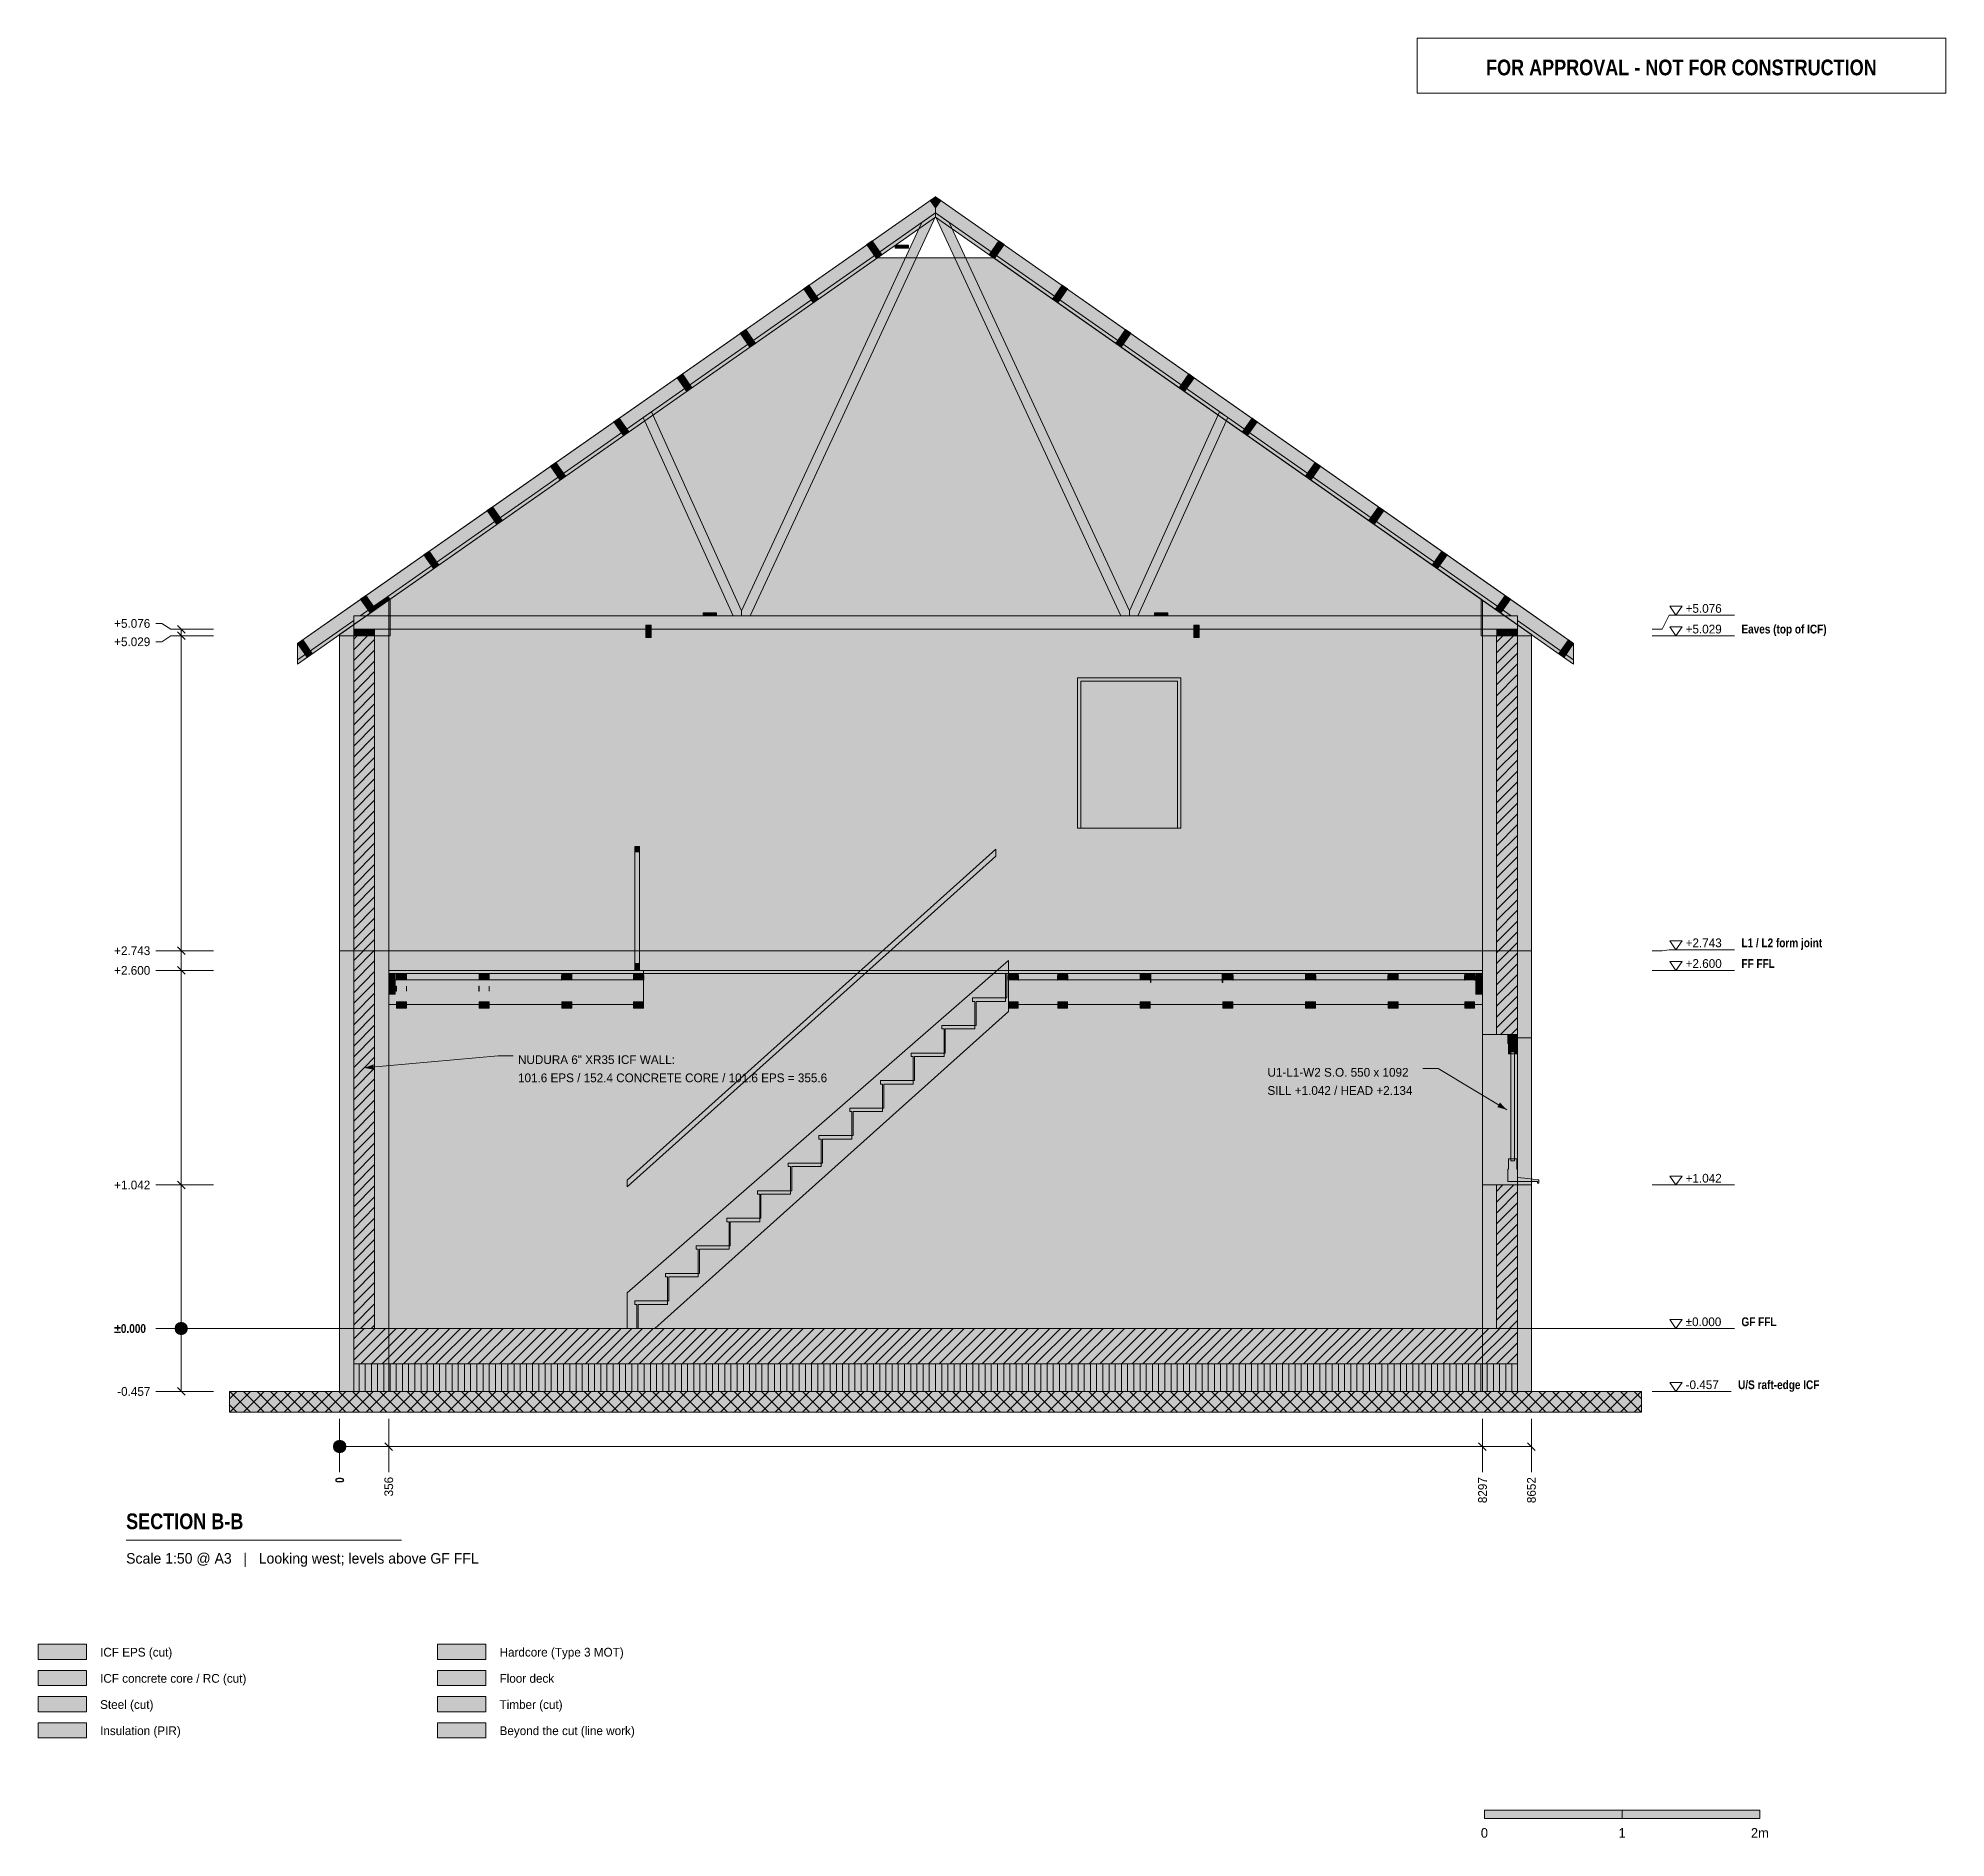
# Model space of a CAD drawing. Header units: millimetres. Extents: x -2189 to 11661, y -3698 to 9368.
import ezdxf
from ezdxf.enums import TextEntityAlignment as Align

# ---------------------------------------------------------------- set-up
doc = ezdxf.new("R2010")
doc.units = ezdxf.units.MM
doc.linetypes.add('DASHED', pattern=[1.524, 1.27, -0.254])
for name, color, linetype in [('FILL-C_BDBDBF', 7, 'Continuous'), ('FILL-C_CCB294', 7, 'Continuous'), ('FILL-EPS', 7, 'Continuous'), ('FILL-INK', 7, 'Continuous'), ('FILL-LIGHT', 7, 'Continuous'), ('FILL-MASONRY_FILL', 7, 'Continuous'), ('FILL-STEEL', 7, 'Continuous'), ('FILL-STEEL_GREY', 7, 'Continuous'), ('FILL-TIMBER', 7, 'Continuous'), ('FILL-WHITE', 7, 'Continuous'), ('LINE-C_BF9E33', 7, 'Continuous'), ('LINE-CORE', 7, 'Continuous'), ('LINE-INK', 7, 'Continuous'), ('LINE-RED', 7, 'Continuous'), ('LINE-STEEL-DASH', 7, 'DASHED'), ('LINE-STEEL_GREY', 7, 'Continuous'), ('LINE-TIMBER_DK', 7, 'Continuous'), ('TEXT-INK', 7, 'Continuous'), ('TEXT-RED', 7, 'Continuous'), ('TEXT-STEEL', 7, 'Continuous'), ('TEXT-STEEL_GREY', 7, 'Continuous')]:
    doc.layers.add(name, color=color, linetype=linetype)
doc.styles.add('OpenSansCondensed-Bold', font='OpenSansCondensed-Bold.ttf')

msp = doc.modelspace()

# ---------------------------------------------------------------- texts
at = {"layer": 'TEXT-INK'}
for s, p in [('+5.076', (-1637, 5087)), ('+5.076', (9772, 5196)), ('+5.029', (-1637, 4954)), ('+5.029', (9772, 5046)), ('+2.743', (-1637, 2711)), ('+2.743', (9772, 2768)), ('+2.600', (-1637, 2568)), ('+2.600', (9772, 2618)), ('NUDURA 6" XR35 ICF WALL:', (1295, 1920)), ('101.6 EPS / 152.4 CONCRETE CORE / 101.6 EPS = 355.6', (1295, 1788)), ('U1-L1-W2 S.O. 550 x 1092', (6736, 1828)), ('SILL +1.042 / HEAD +2.134', (6736, 1696)), ('+1.042', (9772, 1059)), ('+1.042', (-1637, 1010)), ('±0.000', (9772, 17)), ('-0.457', (9772, -440)), ('-0.457', (-1615, -489)), ('ICF EPS (cut)', (-1739, -2382)), ('Hardcore (Type 3 MOT)', (1161, -2382)), ('ICF concrete core / RC (cut)', (-1739, -2572)), ('Floor deck', (1161, -2572)), ('Steel (cut)', (-1739, -2762)), ('Timber (cut)', (1161, -2762)), ('Insulation (PIR)', (-1739, -2952)), ('Beyond the cut (line work)', (1161, -2952))]:
    msp.add_text(s, height=63.5, dxfattribs=at).set_placement(p)
at = {"layer": 'TEXT-INK', "style": 'OpenSansCondensed-Bold'}
for s, height, p in [('±0.000', 63.5, (-1637, -32)), ('SECTION B-B', 114.3, (-1550, -1457))]:
    msp.add_text(s, height=height, dxfattribs=at).set_placement(p)
msp.add_text('0', height=63.5, rotation=90, dxfattribs=at).set_placement((32, -1121))
at = {"layer": 'TEXT-INK'}
for s, p in [('356', (388, -1219)), ('8297', (8329, -1268)), ('8652', (8684, -1268))]:
    msp.add_text(s, height=63.5, rotation=90, dxfattribs=at).set_placement(p)
for s, p in [('0', (8311, -3697)), ('1', (9311, -3697)), ('2m', (10311, -3697))]:
    msp.add_text(s, height=69.8, dxfattribs=at).set_placement(p, align=Align.CENTER)
at = {"layer": 'TEXT-RED', "style": 'OpenSansCondensed-Bold'}
msp.add_text('FOR APPROVAL - NOT FOR CONSTRUCTION', height=114.3, dxfattribs=at).set_placement((9741, 9098), align=Align.CENTER)
at = {"layer": 'TEXT-STEEL', "style": 'OpenSansCondensed-Bold'}
for s, p in [('Eaves (top of ICF)', (10177, 5046)), ('L1 / L2 form joint', (10177, 2768)), ('FF FFL', (10177, 2618)), ('GF FFL', (10177, 17)), ('U/S raft-edge ICF', (10153, -440))]:
    msp.add_text(s, height=63.5, dxfattribs=at).set_placement(p)
at = {"layer": 'TEXT-STEEL_GREY'}
msp.add_text('Scale 1:50 @ A3   |   Looking west; levels above GF FFL', height=76.2, dxfattribs=at).set_placement((-1550, -1707))

# ---------------------------------------------------------------- hatches: boundary and pattern name
at = {"layer": 'FILL-C_BDBDBF', "true_color": 0xbdbdbf}
h = msp.add_hatch(color=9, dxfattribs=at)
h.dxf.hatch_style = 1
h.paths.add_polyline_path([(254, 0), (102, 0), (102, 5029), (254, 5029)])
h = msp.add_hatch(color=9, dxfattribs=at)
h.dxf.hatch_style = 1
h.paths.add_polyline_path([(8551, 2134), (8423, 2134), (8399, 2134), (8399, 5029), (8551, 5029)])
h = msp.add_hatch(color=9, dxfattribs=at)
h.dxf.hatch_style = 1
h.paths.add_polyline_path([(8399, 1042), (8426, 1042), (8432, 1042), (8485, 1042), (8551, 1042), (8551, -457), (8551, -21), (8551, 0), (8399, 0)])
h = msp.add_hatch(color=9, dxfattribs=at)
h.dxf.hatch_style = 1
h.paths.add_polyline_path([(-2189, -2592), (-1839, -2592), (-1839, -2482), (-2189, -2482)])
at = {"layer": 'FILL-C_CCB294', "true_color": 0xccb294}
h = msp.add_hatch(color=253, dxfattribs=at)
h.dxf.hatch_style = 1
h.paths.add_polyline_path([(102, 5029), (102, 5034), (102, 5076), (237, 5076), (252, 5076), (252, 5072), (252, 5029), (116, 5029)])
h = msp.add_hatch(color=253, dxfattribs=at)
h.dxf.hatch_style = 1
h.paths.add_polyline_path([(102, 5029), (102, 5034), (102, 5076), (237, 5076), (252, 5076), (252, 5072), (252, 5029), (116, 5029)])
h = msp.add_hatch(color=253, dxfattribs=at)
h.dxf.hatch_style = 1
h.paths.add_polyline_path([(8401, 5029), (8401, 5034), (8401, 5076), (8537, 5076), (8551, 5076), (8551, 5072), (8551, 5029), (8415, 5029)])
h = msp.add_hatch(color=253, dxfattribs=at)
h.dxf.hatch_style = 1
h.paths.add_polyline_path([(8401, 5029), (8401, 5034), (8401, 5076), (8537, 5076), (8551, 5076), (8551, 5072), (8551, 5029), (8415, 5029)])
at = {"layer": 'FILL-EPS', "true_color": 0xccffff}
h = msp.add_hatch(color=7, dxfattribs=at)
h.dxf.hatch_style = 1
h.paths.add_polyline_path([(0, 1488), (0, 2296), (0, 2743), (0, 2780), (0, 3272), (0, 3918), (0, 4793), (0, 5029), (102, 5029), (102, 0), (102, -436), (102, -457), (97, -457), (0, -457), (0, -21), (0, 0)])
h = msp.add_hatch(color=7, dxfattribs=at)
h.dxf.hatch_style = 1
h.paths.add_polyline_path([(356, 5029), (356, 5014), (356, 5012), (356, 5009), (356, 5005), (356, 4996), (356, 4983), (356, 4949), (356, 4803), (356, 3880), (356, 3290), (356, 2743), (356, 2713), (356, 2710), (356, 2704), (356, 2692), (356, 2680), (356, 2645), (356, 2562), (356, 2299), (356, 743), (356, 0), (259, 0), (254, 0), (254, 5029), (339, 5029)])
h = msp.add_hatch(color=7, dxfattribs=at)
h.dxf.hatch_style = 1
h.paths.add_polyline_path([(8297, 2791), (8297, 2863), (8297, 3398), (8297, 4002), (8297, 4805), (8297, 5029), (8399, 5029), (8399, 2134), (8297, 2134), (8297, 2149), (8297, 2743), (8297, 2787)])
h = msp.add_hatch(color=7, dxfattribs=at)
h.dxf.hatch_style = 1
h.paths.add_polyline_path([(8652, 5029), (8652, 5013), (8652, 5011), (8652, 5008), (8652, 5004), (8652, 4991), (8652, 4976), (8652, 4924), (8652, 4795), (8652, 4036), (8652, 3376), (8652, 2743), (8652, 2713), (8652, 2712), (8652, 2707), (8652, 2702), (8652, 2699), (8652, 2693), (8652, 2673), (8652, 2654), (8652, 2639), (8652, 2581), (8652, 2312), (8652, 2109), (8602, 2109), (8552, 2109), (8552, 2121), (8552, 2134), (8551, 2134), (8551, 5029), (8636, 5029)])
h = msp.add_hatch(color=7, dxfattribs=at)
h.dxf.hatch_style = 1
h.paths.add_polyline_path([(8333, 0), (8297, 0), (8297, 170), (8297, 1042), (8399, 1042), (8399, 0), (8347, 0)])
h = msp.add_hatch(color=7, dxfattribs=at)
h.dxf.hatch_style = 1
h.paths.add_polyline_path([(8652, 1042), (8652, 968), (8652, 0), (8652, -436), (8652, -457), (8648, -457), (8551, -457), (8551, 1042), (8603, 1042)])
h = msp.add_hatch(color=7, dxfattribs=at)
h.dxf.hatch_style = 1
h.paths.add_polyline_path([(-2189, -2402), (-1839, -2402), (-1839, -2292), (-2189, -2292)])
at = {"layer": 'FILL-INK', "true_color": 0x1a1a1a}
h = msp.add_hatch(color=250, dxfattribs=at)
h.dxf.hatch_style = 1
h.paths.add_polyline_path([(1613, 2530), (1613, 2530), (1611, 2530), (1611, 2532), (1611, 2563), (1611, 2563), (1613, 2563), (1613, 2532)])
h = msp.add_hatch(color=250, dxfattribs=at)
h.dxf.hatch_style = 1
h.paths.add_polyline_path([(1686, 2532), (1686, 2530), (1686, 2530), (1685, 2530), (1685, 2532), (1685, 2563), (1685, 2563), (1686, 2563)])
h = msp.add_hatch(color=250, dxfattribs=at)
h.dxf.hatch_style = 1
h.paths.add_polyline_path([(2134, 2530), (2134, 2530), (2133, 2530), (2133, 2532), (2133, 2563), (2133, 2563), (2134, 2563), (2134, 2532)])
h = msp.add_hatch(color=250, dxfattribs=at)
h.dxf.hatch_style = 1
h.paths.add_polyline_path([(2208, 2530), (2208, 2530), (2206, 2530), (2206, 2532), (2206, 2563), (2206, 2563), (2208, 2563), (2208, 2532)])
h = msp.add_hatch(color=250, dxfattribs=at)
h.dxf.hatch_style = 1
h.paths.add_polyline_path([(4855, 2532), (4855, 2530), (4855, 2530), (4854, 2530), (4854, 2532), (4854, 2563), (4854, 2563), (4855, 2563)])
h = msp.add_hatch(color=250, dxfattribs=at)
h.dxf.hatch_style = 1
h.paths.add_polyline_path([(4928, 2530), (4928, 2530), (4927, 2530), (4927, 2532), (4927, 2563), (4927, 2563), (4928, 2563), (4928, 2532)])
h = msp.add_hatch(color=250, dxfattribs=at)
h.dxf.hatch_style = 1
h.paths.add_polyline_path([(5213, 2530), (5213, 2530), (5211, 2530), (5211, 2532), (5211, 2563), (5211, 2563), (5213, 2563), (5213, 2532)])
h = msp.add_hatch(color=250, dxfattribs=at)
h.dxf.hatch_style = 1
h.paths.add_polyline_path([(5286, 2532), (5286, 2530), (5286, 2530), (5285, 2530), (5285, 2532), (5285, 2563), (5285, 2563), (5286, 2563)])
h = msp.add_hatch(color=250, dxfattribs=at)
h.dxf.hatch_style = 1
h.paths.add_polyline_path([(5813, 2532), (5813, 2530), (5813, 2530), (5811, 2530), (5811, 2532), (5811, 2563), (5811, 2563), (5813, 2563)])
h = msp.add_hatch(color=250, dxfattribs=at)
h.dxf.hatch_style = 1
h.paths.add_polyline_path([(5886, 2532), (5886, 2530), (5886, 2530), (5885, 2530), (5885, 2532), (5885, 2563), (5885, 2563), (5886, 2563)])
h = msp.add_hatch(color=250, dxfattribs=at)
h.dxf.hatch_style = 1
h.paths.add_polyline_path([(6413, 2530), (6413, 2530), (6411, 2530), (6411, 2532), (6411, 2563), (6411, 2563), (6413, 2563), (6413, 2532)])
h = msp.add_hatch(color=250, dxfattribs=at)
h.dxf.hatch_style = 1
h.paths.add_polyline_path([(6486, 2530), (6486, 2530), (6485, 2530), (6485, 2532), (6485, 2563), (6485, 2563), (6486, 2563), (6486, 2532)])
h = msp.add_hatch(color=250, dxfattribs=at)
h.dxf.hatch_style = 1
h.paths.add_polyline_path([(7013, 2532), (7013, 2530), (7013, 2530), (7011, 2530), (7011, 2532), (7011, 2563), (7011, 2563), (7013, 2563)])
h = msp.add_hatch(color=250, dxfattribs=at)
h.dxf.hatch_style = 1
h.paths.add_polyline_path([(7086, 2530), (7086, 2530), (7085, 2530), (7085, 2532), (7085, 2563), (7085, 2563), (7086, 2563), (7086, 2532)])
h = msp.add_hatch(color=250, dxfattribs=at)
h.dxf.hatch_style = 1
h.paths.add_polyline_path([(7613, 2530), (7613, 2530), (7611, 2530), (7611, 2532), (7611, 2563), (7611, 2563), (7613, 2563), (7613, 2532)])
h = msp.add_hatch(color=250, dxfattribs=at)
h.dxf.hatch_style = 1
h.paths.add_polyline_path([(7686, 2532), (7686, 2530), (7686, 2530), (7685, 2530), (7685, 2532), (7685, 2563), (7685, 2563), (7686, 2563)])
h = msp.add_hatch(color=250, dxfattribs=at)
h.dxf.hatch_style = 1
h.paths.add_polyline_path([(8168, 2530), (8168, 2530), (8167, 2530), (8167, 2532), (8167, 2563), (8167, 2563), (8168, 2563), (8168, 2532)])
h = msp.add_hatch(color=250, dxfattribs=at)
h.dxf.hatch_style = 1
h.paths.add_polyline_path([(8241, 2530), (8241, 2530), (8240, 2530), (8240, 2532), (8240, 2563), (8240, 2563), (8241, 2563), (8241, 2532)])
h = msp.add_hatch(color=250, dxfattribs=at)
h.dxf.hatch_style = 1
h.paths.add_polyline_path([(413, 2465), (413, 2450), (412, 2450), (411, 2450), (411, 2465), (411, 2486), (412, 2486), (413, 2486)])
h = msp.add_hatch(color=250, dxfattribs=at)
h.dxf.hatch_style = 1
h.paths.add_polyline_path([(486, 2465), (486, 2450), (485, 2450), (485, 2450), (485, 2465), (485, 2486), (485, 2486), (486, 2486)])
h = msp.add_hatch(color=250, dxfattribs=at)
h.dxf.hatch_style = 1
h.paths.add_polyline_path([(1013, 2465), (1013, 2450), (1012, 2450), (1011, 2450), (1011, 2465), (1011, 2486), (1012, 2486), (1013, 2486)])
h = msp.add_hatch(color=250, dxfattribs=at)
h.dxf.hatch_style = 1
h.paths.add_polyline_path([(1086, 2450), (1085, 2450), (1085, 2450), (1085, 2465), (1085, 2486), (1085, 2486), (1086, 2486), (1086, 2465)])
at = {"layer": 'FILL-INK', "true_color": 0x1a1a1f}
h = msp.add_hatch(color=250, dxfattribs=at)
h.dxf.hatch_style = 1
h.paths.add_polyline_path([(178, 1892), (246, 1917), (249, 1879)])
h = msp.add_hatch(color=250, dxfattribs=at)
h.dxf.hatch_style = 1
h.paths.add_polyline_path([(8475, 1588), (8405, 1607), (8424, 1640)])
at = {"layer": 'FILL-INK', "true_color": 0x14141a}
h = msp.add_hatch(color=250, dxfattribs=at)
h.dxf.hatch_style = 1
h.paths.add_polyline_path([(8311, -3557), (9311, -3557), (9311, -3497), (8311, -3497)])
at = {"layer": 'FILL-LIGHT', "true_color": 0xcccccf}
h = msp.add_hatch(color=254, dxfattribs=at)
h.dxf.hatch_style = 1
h.paths.add_polyline_path([(656, -257), (102, -257), (102, -240), (102, 0), (7997, 0), (8551, 0), (8551, -17), (8551, -257)])
at = {"layer": 'FILL-MASONRY_FILL', "true_color": 0xe0d9cc}
h = msp.add_hatch(color=254, dxfattribs=at)
h.dxf.hatch_style = 1
h.paths.add_polyline_path([(452, -607), (-800, -607), (-800, -589), (-800, -457), (8200, -457), (9452, -457), (9452, -476), (9452, -607)])
h = msp.add_hatch(color=254, dxfattribs=at)
h.dxf.hatch_style = 1
h.paths.add_polyline_path([(711, -2402), (1061, -2402), (1061, -2292), (711, -2292)])
at = {"layer": 'FILL-STEEL', "true_color": 0x0d2973}
h = msp.add_hatch(color=166, dxfattribs=at)
h.dxf.hatch_style = 1
h.paths.add_polyline_path([(-2189, -2782), (-1839, -2782), (-1839, -2672), (-2189, -2672)])
at = {"layer": 'FILL-STEEL_GREY', "true_color": 0x737378}
h = msp.add_hatch(color=8, dxfattribs=at)
h.dxf.hatch_style = 1
h.paths.add_polyline_path([(356, 2600), (571, 2600), (2206, 2600), (2206, 2581), (2206, 2578), (571, 2578), (356, 2578), (356, 2598)])
h = msp.add_hatch(color=8, dxfattribs=at)
h.dxf.hatch_style = 1
h.paths.add_polyline_path([(4855, 2597), (4855, 2600), (5121, 2600), (5156, 2600), (5410, 2600), (7556, 2600), (7634, 2600), (8297, 2600), (8297, 2580), (8297, 2578), (8218, 2578), (7556, 2578), (7301, 2578), (5156, 2578), (5121, 2578), (4855, 2578)])
h = msp.add_hatch(color=8, dxfattribs=at)
h.dxf.hatch_style = 1
h.paths.add_polyline_path([(711, -2592), (1061, -2592), (1061, -2482), (711, -2482)])
at = {"layer": 'FILL-TIMBER', "true_color": 0xedd6a8}
h = msp.add_hatch(color=41, dxfattribs=at)
h.dxf.hatch_style = 1
h.paths.add_polyline_path([(4037, 7843), (4033, 7843), (4033, 7843), (4033, 7865), (4126, 7865), (4130, 7865), (4130, 7864), (4130, 7843)])
h = msp.add_hatch(color=41, dxfattribs=at)
h.dxf.hatch_style = 1
h.paths.add_polyline_path([(250, 5217), (249, 5217), (249, 5217), (237, 5235), (237, 5235), (350, 5314), (362, 5296), (363, 5296)])
h = msp.add_hatch(color=41, dxfattribs=at)
h.dxf.hatch_style = 1
h.paths.add_polyline_path([(2643, 5174), (2640, 5174), (2640, 5174), (2640, 5196), (2733, 5196), (2737, 5196), (2737, 5195), (2737, 5174)])
h = msp.add_hatch(color=41, dxfattribs=at)
h.dxf.hatch_style = 1
h.paths.add_polyline_path([(5920, 5174), (5916, 5174), (5916, 5174), (5916, 5196), (6009, 5196), (6013, 5196), (6013, 5195), (6013, 5174)])
h = msp.add_hatch(color=41, dxfattribs=at)
h.dxf.hatch_style = 1
h.paths.add_polyline_path([(2161, 3500), (2176, 3500), (2176, 3481), (2176, 3460), (2159, 3460), (2144, 3460), (2144, 3479), (2144, 3500)])
h = msp.add_hatch(color=41, dxfattribs=at)
h.dxf.hatch_style = 1
h.paths.add_polyline_path([(2176, 2650), (2176, 2627), (2176, 2600), (2159, 2600), (2144, 2600), (2144, 2623), (2144, 2650), (2161, 2650)])
h = msp.add_hatch(color=41, dxfattribs=at)
h.dxf.hatch_style = 1
h.paths.add_polyline_path([(398, 2578), (403, 2578), (403, 2565), (403, 2428), (360, 2428), (356, 2428), (356, 2441), (356, 2578)])
h = msp.add_hatch(color=41, dxfattribs=at)
h.dxf.hatch_style = 1
h.paths.add_polyline_path([(485, 2578), (485, 2574), (485, 2531), (419, 2531), (413, 2531), (413, 2535), (413, 2578), (478, 2578)])
h = msp.add_hatch(color=41, dxfattribs=at)
h.dxf.hatch_style = 1
h.paths.add_polyline_path([(1085, 2578), (1085, 2574), (1085, 2531), (1019, 2531), (1013, 2531), (1013, 2535), (1013, 2578), (1078, 2578)])
h = msp.add_hatch(color=41, dxfattribs=at)
h.dxf.hatch_style = 1
h.paths.add_polyline_path([(1665, 2578), (1685, 2578), (1685, 2565), (1685, 2531), (1632, 2531), (1613, 2531), (1613, 2544), (1613, 2578)])
h = msp.add_hatch(color=41, dxfattribs=at)
h.dxf.hatch_style = 1
h.paths.add_polyline_path([(2206, 2578), (2206, 2565), (2206, 2531), (2154, 2531), (2134, 2531), (2134, 2544), (2134, 2578), (2187, 2578)])
h = msp.add_hatch(color=41, dxfattribs=at)
h.dxf.hatch_style = 1
h.paths.add_polyline_path([(4834, 2489), (4834, 2578), (4838, 2578), (4843, 2578), (4843, 2489), (4843, 2400), (4838, 2400), (4834, 2400)])
h = msp.add_hatch(color=41, dxfattribs=at)
h.dxf.hatch_style = 1
h.paths.add_polyline_path([(4927, 2578), (4927, 2565), (4927, 2531), (4875, 2531), (4855, 2531), (4855, 2544), (4855, 2578), (4907, 2578)])
h = msp.add_hatch(color=41, dxfattribs=at)
h.dxf.hatch_style = 1
h.paths.add_polyline_path([(5265, 2578), (5285, 2578), (5285, 2565), (5285, 2531), (5232, 2531), (5213, 2531), (5213, 2544), (5213, 2578)])
h = msp.add_hatch(color=41, dxfattribs=at)
h.dxf.hatch_style = 1
h.paths.add_polyline_path([(5885, 2578), (5885, 2565), (5885, 2531), (5832, 2531), (5813, 2531), (5813, 2544), (5813, 2578), (5865, 2578)])
h = msp.add_hatch(color=41, dxfattribs=at)
h.dxf.hatch_style = 1
h.paths.add_polyline_path([(6485, 2578), (6485, 2565), (6485, 2531), (6432, 2531), (6413, 2531), (6413, 2544), (6413, 2578), (6465, 2578)])
h = msp.add_hatch(color=41, dxfattribs=at)
h.dxf.hatch_style = 1
h.paths.add_polyline_path([(7065, 2578), (7085, 2578), (7085, 2565), (7085, 2531), (7032, 2531), (7013, 2531), (7013, 2544), (7013, 2578)])
h = msp.add_hatch(color=41, dxfattribs=at)
h.dxf.hatch_style = 1
h.paths.add_polyline_path([(7685, 2578), (7685, 2565), (7685, 2531), (7632, 2531), (7613, 2531), (7613, 2544), (7613, 2578), (7665, 2578)])
h = msp.add_hatch(color=41, dxfattribs=at)
h.dxf.hatch_style = 1
h.paths.add_polyline_path([(8240, 2578), (8240, 2565), (8240, 2531), (8188, 2531), (8168, 2531), (8168, 2544), (8168, 2578), (8220, 2578)])
h = msp.add_hatch(color=41, dxfattribs=at)
h.dxf.hatch_style = 1
h.paths.add_polyline_path([(8297, 2578), (8297, 2565), (8297, 2428), (8254, 2428), (8250, 2428), (8250, 2441), (8250, 2578), (8293, 2578)])
h = msp.add_hatch(color=41, dxfattribs=at)
h.dxf.hatch_style = 1
h.paths.add_polyline_path([(478, 2372), (485, 2372), (485, 2368), (485, 2325), (419, 2325), (413, 2325), (413, 2329), (413, 2372)])
h = msp.add_hatch(color=41, dxfattribs=at)
h.dxf.hatch_style = 1
h.paths.add_polyline_path([(1085, 2372), (1085, 2368), (1085, 2325), (1019, 2325), (1013, 2325), (1013, 2329), (1013, 2372), (1078, 2372)])
h = msp.add_hatch(color=41, dxfattribs=at)
h.dxf.hatch_style = 1
h.paths.add_polyline_path([(1685, 2372), (1685, 2360), (1685, 2325), (1631, 2325), (1613, 2325), (1613, 2337), (1613, 2372), (1666, 2372)])
h = msp.add_hatch(color=41, dxfattribs=at)
h.dxf.hatch_style = 1
h.paths.add_polyline_path([(2188, 2372), (2206, 2372), (2206, 2360), (2206, 2325), (2153, 2325), (2134, 2325), (2134, 2337), (2134, 2372)])
h = msp.add_hatch(color=41, dxfattribs=at)
h.dxf.hatch_style = 1
h.paths.add_polyline_path([(4611, 2287), (4611, 2375), (4595, 2375), (4595, 2387), (4595, 2400), (4715, 2400), (4834, 2400), (4834, 2388), (4834, 2375), (4714, 2375), (4620, 2375), (4620, 2288), (4620, 2200), (4615, 2200), (4611, 2200)])
h = msp.add_hatch(color=41, dxfattribs=at)
h.dxf.hatch_style = 1
h.paths.add_polyline_path([(4927, 2372), (4927, 2360), (4927, 2325), (4873, 2325), (4855, 2325), (4855, 2337), (4855, 2372), (4909, 2372)])
h = msp.add_hatch(color=41, dxfattribs=at)
h.dxf.hatch_style = 1
h.paths.add_polyline_path([(5285, 2372), (5285, 2360), (5285, 2325), (5231, 2325), (5213, 2325), (5213, 2337), (5213, 2372), (5266, 2372)])
h = msp.add_hatch(color=41, dxfattribs=at)
h.dxf.hatch_style = 1
h.paths.add_polyline_path([(5866, 2372), (5885, 2372), (5885, 2360), (5885, 2325), (5831, 2325), (5813, 2325), (5813, 2337), (5813, 2372)])
h = msp.add_hatch(color=41, dxfattribs=at)
h.dxf.hatch_style = 1
h.paths.add_polyline_path([(6485, 2372), (6485, 2360), (6485, 2325), (6431, 2325), (6413, 2325), (6413, 2337), (6413, 2372), (6466, 2372)])
h = msp.add_hatch(color=41, dxfattribs=at)
h.dxf.hatch_style = 1
h.paths.add_polyline_path([(7085, 2372), (7085, 2360), (7085, 2325), (7031, 2325), (7013, 2325), (7013, 2337), (7013, 2372), (7066, 2372)])
h = msp.add_hatch(color=41, dxfattribs=at)
h.dxf.hatch_style = 1
h.paths.add_polyline_path([(7666, 2372), (7685, 2372), (7685, 2360), (7685, 2325), (7631, 2325), (7613, 2325), (7613, 2337), (7613, 2372)])
h = msp.add_hatch(color=41, dxfattribs=at)
h.dxf.hatch_style = 1
h.paths.add_polyline_path([(8240, 2372), (8240, 2360), (8240, 2325), (8186, 2325), (8168, 2325), (8168, 2337), (8168, 2372), (8221, 2372)])
h = msp.add_hatch(color=41, dxfattribs=at)
h.dxf.hatch_style = 1
h.paths.add_polyline_path([(4388, 2087), (4388, 2175), (4372, 2175), (4372, 2187), (4372, 2200), (4492, 2200), (4611, 2200), (4611, 2188), (4611, 2175), (4491, 2175), (4397, 2175), (4397, 2088), (4397, 2000), (4392, 2000), (4388, 2000)])
h = msp.add_hatch(color=41, dxfattribs=at)
h.dxf.hatch_style = 1
h.paths.add_polyline_path([(8485, 1994), (8485, 2031), (8485, 2069), (8481, 2069), (8481, 2099), (8481, 2129), (8516, 2129), (8551, 2129), (8551, 2099), (8551, 2069), (8547, 2069), (8547, 2032), (8547, 1994), (8530, 1994), (8530, 2009), (8516, 2009), (8502, 2009), (8502, 1994)])
h = msp.add_hatch(color=41, dxfattribs=at)
h.dxf.hatch_style = 1
h.paths.add_polyline_path([(4165, 1887), (4165, 1975), (4149, 1975), (4149, 1987), (4149, 2000), (4269, 2000), (4388, 2000), (4388, 1988), (4388, 1975), (4268, 1975), (4174, 1975), (4174, 1888), (4174, 1800), (4170, 1800), (4165, 1800)])
h = msp.add_hatch(color=41, dxfattribs=at)
h.dxf.hatch_style = 1
h.paths.add_polyline_path([(8516, 1232), (8502, 1232), (8502, 1606), (8502, 1994), (8515, 1994), (8530, 1994), (8530, 1620), (8530, 1232)])
h = msp.add_hatch(color=41, dxfattribs=at)
h.dxf.hatch_style = 1
h.paths.add_polyline_path([(3942, 1687), (3942, 1775), (3926, 1775), (3926, 1787), (3926, 1800), (4046, 1800), (4165, 1800), (4165, 1788), (4165, 1775), (4045, 1775), (3951, 1775), (3951, 1688), (3951, 1600), (3946, 1600), (3942, 1600)])
h = msp.add_hatch(color=41, dxfattribs=at)
h.dxf.hatch_style = 1
h.paths.add_polyline_path([(3719, 1487), (3719, 1575), (3703, 1575), (3703, 1587), (3703, 1600), (3823, 1600), (3942, 1600), (3942, 1588), (3942, 1575), (3822, 1575), (3728, 1575), (3728, 1488), (3728, 1400), (3724, 1400), (3719, 1400)])
h = msp.add_hatch(color=41, dxfattribs=at)
h.dxf.hatch_style = 1
h.paths.add_polyline_path([(3496, 1287), (3496, 1375), (3480, 1375), (3480, 1387), (3480, 1400), (3600, 1400), (3719, 1400), (3719, 1388), (3719, 1375), (3599, 1375), (3505, 1375), (3505, 1288), (3505, 1200), (3500, 1200), (3496, 1200)])
h = msp.add_hatch(color=41, dxfattribs=at)
h.dxf.hatch_style = 1
h.paths.add_polyline_path([(3273, 1087), (3273, 1175), (3257, 1175), (3257, 1187), (3257, 1200), (3377, 1200), (3496, 1200), (3496, 1188), (3496, 1175), (3376, 1175), (3282, 1175), (3282, 1088), (3282, 1000), (3278, 1000), (3273, 1000)])
h = msp.add_hatch(color=41, dxfattribs=at)
h.dxf.hatch_style = 1
h.paths.add_polyline_path([(8481, 1126), (8481, 1157), (8485, 1157), (8485, 1194), (8485, 1232), (8502, 1232), (8502, 1217), (8515, 1217), (8530, 1217), (8530, 1232), (8547, 1232), (8547, 1195), (8547, 1157), (8551, 1157), (8551, 1127), (8551, 1097), (8626, 1088), (8700, 1079), (8703, 1079), (8706, 1079), (8706, 1067), (8706, 1055), (8701, 1055), (8696, 1055), (8696, 1061), (8696, 1067), (8587, 1067), (8481, 1067), (8481, 1082), (8481, 1097)])
h = msp.add_hatch(color=41, dxfattribs=at)
h.dxf.hatch_style = 1
h.paths.add_polyline_path([(3050, 887), (3050, 975), (3034, 975), (3034, 987), (3034, 1000), (3154, 1000), (3273, 1000), (3273, 988), (3273, 975), (3153, 975), (3059, 975), (3059, 888), (3059, 800), (3055, 800), (3050, 800)])
h = msp.add_hatch(color=41, dxfattribs=at)
h.dxf.hatch_style = 1
h.paths.add_polyline_path([(2827, 687), (2827, 775), (2811, 775), (2811, 787), (2811, 800), (2931, 800), (3050, 800), (3050, 788), (3050, 775), (2930, 775), (2836, 775), (2836, 688), (2836, 600), (2832, 600), (2827, 600)])
h = msp.add_hatch(color=41, dxfattribs=at)
h.dxf.hatch_style = 1
h.paths.add_polyline_path([(2604, 487), (2604, 575), (2588, 575), (2588, 587), (2588, 600), (2708, 600), (2827, 600), (2827, 588), (2827, 575), (2707, 575), (2613, 575), (2613, 488), (2613, 400), (2608, 400), (2604, 400)])
h = msp.add_hatch(color=41, dxfattribs=at)
h.dxf.hatch_style = 1
h.paths.add_polyline_path([(2381, 287), (2381, 375), (2365, 375), (2365, 387), (2365, 400), (2485, 400), (2604, 400), (2604, 388), (2604, 375), (2484, 375), (2390, 375), (2390, 288), (2390, 200), (2386, 200), (2381, 200)])
h = msp.add_hatch(color=41, dxfattribs=at)
h.dxf.hatch_style = 1
h.paths.add_polyline_path([(2142, 175), (2142, 187), (2142, 200), (2262, 200), (2381, 200), (2381, 188), (2381, 175), (2261, 175), (2167, 175), (2167, 88), (2167, 0), (2162, 0), (2158, 0), (2158, 87), (2158, 175)])
at = {"layer": 'FILL-TIMBER', "true_color": 0xfced9e}
h = msp.add_hatch(color=41, dxfattribs=at)
h.dxf.hatch_style = 1
h.paths.add_polyline_path([(8551, -457), (656, -457), (102, -457), (102, -451), (102, -357), (102, -351), (102, -257), (7997, -257), (8551, -257), (8551, -264), (8551, -357), (8551, -364)])
at = {"layer": 'FILL-TIMBER', "true_color": 0xedd6a8}
h = msp.add_hatch(color=41, dxfattribs=at)
h.dxf.hatch_style = 1
h.paths.add_polyline_path([(711, -2782), (1061, -2782), (1061, -2672), (711, -2672)])
at = {"layer": 'FILL-TIMBER', "true_color": 0xfced9e}
h = msp.add_hatch(color=41, dxfattribs=at)
h.dxf.hatch_style = 1
h.paths.add_polyline_path([(-2189, -2972), (-1839, -2972), (-1839, -2862), (-2189, -2862)])
at = {"layer": 'FILL-WHITE', "true_color": 0xffffff}
h = msp.add_hatch(color=7, dxfattribs=at)
h.dxf.hatch_style = 1
h.paths.add_polyline_path([(-307, 4973), (4326, 8217), (4326, 8068), (-307, 4824)])
h = msp.add_hatch(color=7, dxfattribs=at)
h.dxf.hatch_style = 1
h.paths.add_polyline_path([(-307, 4973), (4326, 8217), (4326, 8068), (-307, 4824)])
h = msp.add_hatch(color=7, dxfattribs=at)
h.dxf.hatch_style = 1
h.paths.add_polyline_path([(-307, 4973), (4326, 8217), (4326, 8068), (-307, 4824)])
h = msp.add_hatch(color=7, dxfattribs=at)
h.dxf.hatch_style = 1
h.paths.add_polyline_path([(-307, 4973), (4326, 8217), (4326, 8068), (-307, 4824)])
h = msp.add_hatch(color=7, dxfattribs=at)
h.dxf.hatch_style = 1
h.paths.add_polyline_path([(-307, 4973), (102, 5259), (4326, 8217), (4326, 8099), (148, 5173), (102, 5173), (102, 5141), (-307, 4855)])
h = msp.add_hatch(color=7, dxfattribs=at)
h.dxf.hatch_style = 1
h.paths.add_polyline_path([(4326, 8217), (4326, 8099), (148, 5173), (102, 5173), (102, 5141), (-307, 4855), (-307, 4973)])
h = msp.add_hatch(color=7, dxfattribs=at)
h.dxf.hatch_style = 1
h.paths.add_polyline_path([(4288, 8190), (4326, 8217), (4326, 8135)])
h = msp.add_hatch(color=7, dxfattribs=at)
h.dxf.hatch_style = 1
h.paths.add_polyline_path([(4326, 8135), (4288, 8190), (4326, 8217)])
h = msp.add_hatch(color=7, dxfattribs=at)
h.dxf.hatch_style = 1
h.paths.add_polyline_path([(4328, 8218), (4328, 8218), (4328, 8218), (4328, 8218), (4326, 8217)])
h = msp.add_hatch(color=7, dxfattribs=at)
h.dxf.hatch_style = 1
h.paths.add_polyline_path([(4326, 8217), (4326, 8217), (4326, 8218)])
h = msp.add_hatch(color=7, dxfattribs=at)
h.dxf.hatch_style = 1
h.paths.add_polyline_path([(4326, 8217), (8959, 4973), (8959, 4824), (4326, 8068)])
h = msp.add_hatch(color=7, dxfattribs=at)
h.dxf.hatch_style = 1
h.paths.add_polyline_path([(8959, 4973), (8959, 4824), (4326, 8068), (4326, 8217)])
h = msp.add_hatch(color=7, dxfattribs=at)
h.dxf.hatch_style = 1
h.paths.add_polyline_path([(4326, 8135), (4326, 8217), (4365, 8190)])
h = msp.add_hatch(color=7, dxfattribs=at)
h.dxf.hatch_style = 1
h.paths.add_polyline_path([(4326, 8135), (4326, 8217), (4365, 8190)])
h = msp.add_hatch(color=7, dxfattribs=at)
h.dxf.hatch_style = 1
h.paths.add_polyline_path([(4326, 8217), (8959, 4973), (8959, 4824), (4326, 8068)])
h = msp.add_hatch(color=7, dxfattribs=at)
h.dxf.hatch_style = 1
h.paths.add_polyline_path([(8959, 4973), (8959, 4824), (4326, 8068), (4326, 8217)])
h = msp.add_hatch(color=7, dxfattribs=at)
h.dxf.hatch_style = 1
h.paths.add_polyline_path([(4326, 8217), (8551, 5259), (8959, 4973), (8959, 4855), (8551, 5141), (8551, 5173), (8505, 5173), (4326, 8099)])
h = msp.add_hatch(color=7, dxfattribs=at)
h.dxf.hatch_style = 1
h.paths.add_polyline_path([(8551, 5259), (8551, 5259), (8551, 5259), (8959, 4973), (8959, 4973), (8959, 4855), (8551, 5141), (8551, 5173), (8505, 5173), (4326, 8099), (4326, 8217)])
h = msp.add_hatch(color=7, dxfattribs=at)
h.dxf.hatch_style = 1
h.paths.add_polyline_path([(2918, 5211), (4227, 8029), (4326, 8099), (4326, 8073), (2980, 5173), (2918, 5173), (2918, 5211)])
h = msp.add_hatch(color=7, dxfattribs=at)
h.dxf.hatch_style = 1
h.paths.add_polyline_path([(2918, 5211), (4227, 8029), (4326, 8099), (4326, 8073), (2980, 5173), (2918, 5173), (2918, 5211)])
h = msp.add_hatch(color=7, dxfattribs=at)
h.dxf.hatch_style = 1
h.paths.add_polyline_path([(4326, 8073), (4326, 8099), (4426, 8029), (5734, 5211), (5734, 5173), (5672, 5173), (4326, 8073)])
h = msp.add_hatch(color=7, dxfattribs=at)
h.dxf.hatch_style = 1
h.paths.add_polyline_path([(4426, 8029), (5734, 5211), (5734, 5173), (5672, 5173), (4326, 8073), (4326, 8099)])
h = msp.add_hatch(color=7, dxfattribs=at)
h.dxf.hatch_style = 1
h.paths.add_polyline_path([(3867, 7896), (3937, 7796), (3898, 7769), (3828, 7869)])
h = msp.add_hatch(color=7, dxfattribs=at)
h.dxf.hatch_style = 1
h.paths.add_polyline_path([(3867, 7896), (3937, 7796), (3898, 7769), (3828, 7869)])
h = msp.add_hatch(color=7, dxfattribs=at)
h.dxf.hatch_style = 1
h.paths.add_polyline_path([(4716, 7796), (4786, 7896), (4824, 7869), (4754, 7769)])
h = msp.add_hatch(color=7, dxfattribs=at)
h.dxf.hatch_style = 1
h.paths.add_polyline_path([(4716, 7796), (4786, 7896), (4824, 7869), (4754, 7769)])
h = msp.add_hatch(color=7, dxfattribs=at)
h.dxf.hatch_style = 1
h.paths.add_polyline_path([(356, 5288), (3904, 7772), (4749, 7772), (8297, 5288), (8297, 2743), (356, 2743)])
h.paths.add_polyline_path([(6083, 3633), (6083, 4700), (5382, 4700), (5382, 3633)], flags=0)
h = msp.add_hatch(color=7, dxfattribs=at)
h.dxf.hatch_style = 1
h.paths.add_polyline_path([(356, 5029), (364, 5029), (364, 5030), (366, 5029), (366, 5295), (3904, 7772), (4749, 7772), (4810, 7730), (8287, 5295), (8287, 5029), (8297, 5029), (8297, 2743), (356, 2743)])
h.paths.add_polyline_path([(6108, 3633), (6108, 4725), (6106, 4725), (6106, 4725), (5357, 4725), (5357, 3633)], flags=0)
h = msp.add_hatch(color=7, dxfattribs=at)
h.dxf.hatch_style = 1
h.paths.add_polyline_path([(4033, 7865), (4130, 7865), (4130, 7843), (4033, 7843)])
h = msp.add_hatch(color=7, dxfattribs=at)
h.dxf.hatch_style = 1
h.paths.add_polyline_path([(3477, 7474), (3439, 7447), (3369, 7547), (3407, 7574)])
h = msp.add_hatch(color=7, dxfattribs=at)
h.dxf.hatch_style = 1
h.paths.add_polyline_path([(3477, 7474), (3439, 7447), (3369, 7547), (3407, 7574)])
h = msp.add_hatch(color=7, dxfattribs=at)
h.dxf.hatch_style = 1
h.paths.add_polyline_path([(5175, 7474), (5245, 7574), (5284, 7547), (5214, 7447)])
h = msp.add_hatch(color=7, dxfattribs=at)
h.dxf.hatch_style = 1
h.paths.add_polyline_path([(5175, 7474), (5245, 7574), (5284, 7547), (5214, 7447)])
h = msp.add_hatch(color=7, dxfattribs=at)
h.dxf.hatch_style = 1
h.paths.add_polyline_path([(2948, 7252), (3018, 7152), (2979, 7125), (2909, 7225), (2948, 7252)])
h = msp.add_hatch(color=7, dxfattribs=at)
h.dxf.hatch_style = 1
h.paths.add_polyline_path([(2948, 7252), (3018, 7152), (2979, 7125), (2909, 7225), (2948, 7252)])
h = msp.add_hatch(color=7, dxfattribs=at)
h.dxf.hatch_style = 1
h.paths.add_polyline_path([(5635, 7152), (5705, 7252), (5743, 7225), (5673, 7125)])
h = msp.add_hatch(color=7, dxfattribs=at)
h.dxf.hatch_style = 1
h.paths.add_polyline_path([(5635, 7152), (5705, 7252), (5743, 7225), (5673, 7125)])
h = msp.add_hatch(color=7, dxfattribs=at)
h.dxf.hatch_style = 1
h.paths.add_polyline_path([(2558, 6830), (2520, 6803), (2450, 6903), (2488, 6930)])
h = msp.add_hatch(color=7, dxfattribs=at)
h.dxf.hatch_style = 1
h.paths.add_polyline_path([(2558, 6830), (2520, 6803), (2450, 6903), (2488, 6930)])
h = msp.add_hatch(color=7, dxfattribs=at)
h.dxf.hatch_style = 1
h.paths.add_polyline_path([(6133, 6803), (6094, 6830), (6164, 6930), (6203, 6903)])
h = msp.add_hatch(color=7, dxfattribs=at)
h.dxf.hatch_style = 1
h.paths.add_polyline_path([(6133, 6803), (6094, 6830), (6164, 6930), (6203, 6903)])
h = msp.add_hatch(color=7, dxfattribs=at)
h.dxf.hatch_style = 1
h.paths.add_polyline_path([(2918, 5211), (2918, 5173), (2857, 5173), (2204, 6613), (2264, 6655)])
h = msp.add_hatch(color=7, dxfattribs=at)
h.dxf.hatch_style = 1
h.paths.add_polyline_path([(2918, 5211), (2918, 5173), (2857, 5173), (2204, 6613), (2264, 6655)])
h = msp.add_hatch(color=7, dxfattribs=at)
h.dxf.hatch_style = 1
h.paths.add_polyline_path([(5734, 5211), (6388, 6655), (6448, 6613), (5796, 5173), (5734, 5173)])
h = msp.add_hatch(color=7, dxfattribs=at)
h.dxf.hatch_style = 1
h.paths.add_polyline_path([(5734, 5211), (6388, 6655), (6448, 6613), (5796, 5173), (5734, 5173)])
h = msp.add_hatch(color=7, dxfattribs=at)
h.dxf.hatch_style = 1
h.paths.add_polyline_path([(2029, 6609), (2099, 6509), (2060, 6482), (1990, 6582), (2029, 6609)])
h = msp.add_hatch(color=7, dxfattribs=at)
h.dxf.hatch_style = 1
h.paths.add_polyline_path([(2029, 6609), (2099, 6509), (2060, 6482), (1990, 6582), (2029, 6609)])
h = msp.add_hatch(color=7, dxfattribs=at)
h.dxf.hatch_style = 1
h.paths.add_polyline_path([(6554, 6509), (6624, 6609), (6662, 6582), (6592, 6482)])
h = msp.add_hatch(color=7, dxfattribs=at)
h.dxf.hatch_style = 1
h.paths.add_polyline_path([(6554, 6509), (6624, 6609), (6662, 6582), (6592, 6482)])
h = msp.add_hatch(color=7, dxfattribs=at)
h.dxf.hatch_style = 1
h.paths.add_polyline_path([(1639, 6187), (1601, 6160), (1531, 6260), (1569, 6287)])
h = msp.add_hatch(color=7, dxfattribs=at)
h.dxf.hatch_style = 1
h.paths.add_polyline_path([(1639, 6187), (1601, 6160), (1531, 6260), (1569, 6287)])
h = msp.add_hatch(color=7, dxfattribs=at)
h.dxf.hatch_style = 1
h.paths.add_polyline_path([(7013, 6187), (7083, 6287), (7122, 6260), (7052, 6160)])
h = msp.add_hatch(color=7, dxfattribs=at)
h.dxf.hatch_style = 1
h.paths.add_polyline_path([(7013, 6187), (7083, 6287), (7122, 6260), (7052, 6160)])
h = msp.add_hatch(color=7, dxfattribs=at)
h.dxf.hatch_style = 1
h.paths.add_polyline_path([(1180, 5865), (1141, 5838), (1071, 5938), (1110, 5965)])
h = msp.add_hatch(color=7, dxfattribs=at)
h.dxf.hatch_style = 1
h.paths.add_polyline_path([(1180, 5865), (1141, 5838), (1071, 5938), (1110, 5965)])
h = msp.add_hatch(color=7, dxfattribs=at)
h.dxf.hatch_style = 1
h.paths.add_polyline_path([(7473, 5865), (7543, 5965), (7581, 5938), (7511, 5838)])
h = msp.add_hatch(color=7, dxfattribs=at)
h.dxf.hatch_style = 1
h.paths.add_polyline_path([(7473, 5865), (7543, 5965), (7581, 5938), (7511, 5838)])
h = msp.add_hatch(color=7, dxfattribs=at)
h.dxf.hatch_style = 1
h.paths.add_polyline_path([(720, 5543), (682, 5517), (612, 5616), (650, 5643)])
h = msp.add_hatch(color=7, dxfattribs=at)
h.dxf.hatch_style = 1
h.paths.add_polyline_path([(720, 5543), (682, 5517), (612, 5616), (650, 5643)])
h = msp.add_hatch(color=7, dxfattribs=at)
h.dxf.hatch_style = 1
h.paths.add_polyline_path([(7932, 5543), (8002, 5643), (8041, 5616), (7971, 5517)])
h = msp.add_hatch(color=7, dxfattribs=at)
h.dxf.hatch_style = 1
h.paths.add_polyline_path([(7932, 5543), (8002, 5643), (8041, 5616), (7971, 5517)])
h = msp.add_hatch(color=7, dxfattribs=at)
h.dxf.hatch_style = 1
h.paths.add_polyline_path([(0, 2743), (0, 4211), (0, 4212), (0, 5039), (356, 5288), (356, 5290), (356, 5290), (356, 5290), (356, 5290), (356, 5289), (356, 5288), (356, 2743)])
h = msp.add_hatch(color=7, dxfattribs=at)
h.dxf.hatch_style = 1
h.paths.add_polyline_path([(0, 5039), (176, 5162), (356, 5288), (356, 5029), (0, 5029)])
h = msp.add_hatch(color=7, dxfattribs=at)
h.dxf.hatch_style = 1
h.paths.add_polyline_path([(261, 5222), (222, 5195), (152, 5295), (191, 5322)])
h = msp.add_hatch(color=7, dxfattribs=at)
h.dxf.hatch_style = 1
h.paths.add_polyline_path([(261, 5222), (222, 5195), (152, 5295), (191, 5322)])
h = msp.add_hatch(color=7, dxfattribs=at)
h.dxf.hatch_style = 1
h.paths.add_polyline_path([(224, 5226), (279, 5265), (292, 5247), (236, 5208)])
h = msp.add_hatch(color=7, dxfattribs=at)
h.dxf.hatch_style = 1
h.paths.add_polyline_path([(350, 5314), (362, 5297), (362, 5296), (363, 5296), (292, 5247), (279, 5265)])
h = msp.add_hatch(color=7, dxfattribs=at)
h.dxf.hatch_style = 1
h.paths.add_polyline_path([(366, 5295), (366, 5029), (356, 5029), (356, 5288)])
h = msp.add_hatch(color=7, dxfattribs=at)
h.dxf.hatch_style = 1
h.paths.add_polyline_path([(8297, 5288), (8297, 5029), (8287, 5029), (8287, 5295)])
h = msp.add_hatch(color=7, dxfattribs=at)
h.dxf.hatch_style = 1
h.paths.add_polyline_path([(8297, 5288), (8652, 5039), (8652, 2743), (8297, 2743)])
h = msp.add_hatch(color=7, dxfattribs=at)
h.dxf.hatch_style = 1
h.paths.add_polyline_path([(8652, 5039), (8652, 5029), (8297, 5029), (8297, 5288)])
h = msp.add_hatch(color=7, dxfattribs=at)
h.dxf.hatch_style = 1
h.paths.add_polyline_path([(8392, 5222), (8462, 5322), (8500, 5295), (8430, 5195)])
h = msp.add_hatch(color=7, dxfattribs=at)
h.dxf.hatch_style = 1
h.paths.add_polyline_path([(8392, 5222), (8462, 5322), (8500, 5295), (8430, 5195)])
h = msp.add_hatch(color=7, dxfattribs=at)
h.dxf.hatch_style = 1
h.paths.add_polyline_path([(102, 5173), (8551, 5173), (8551, 5076), (102, 5076)])
h = msp.add_hatch(color=7, dxfattribs=at)
h.dxf.hatch_style = 1
h.paths.add_polyline_path([(102, 5173), (8551, 5173), (8551, 5076), (102, 5076)])
h = msp.add_hatch(color=7, dxfattribs=at)
h.dxf.hatch_style = 1
h.paths.add_polyline_path([(236, 5208), (224, 5226), (237, 5235), (249, 5217), (236, 5208)])
h = msp.add_hatch(color=7, dxfattribs=at)
h.dxf.hatch_style = 1
h.paths.add_polyline_path([(2640, 5196), (2737, 5196), (2737, 5174), (2640, 5174)])
h = msp.add_hatch(color=7, dxfattribs=at)
h.dxf.hatch_style = 1
h.paths.add_polyline_path([(5916, 5196), (6013, 5196), (6013, 5174), (5916, 5174)])
h = msp.add_hatch(color=7, dxfattribs=at)
h.dxf.hatch_style = 1
h.paths.add_polyline_path([(-199, 4900), (-237, 4873), (-307, 4973), (-268, 5000)])
h = msp.add_hatch(color=7, dxfattribs=at)
h.dxf.hatch_style = 1
h.paths.add_polyline_path([(-199, 4900), (-237, 4873), (-307, 4973), (-268, 5000)])
h = msp.add_hatch(color=7, dxfattribs=at)
h.dxf.hatch_style = 1
h.paths.add_polyline_path([(0, 5029), (356, 5029), (356, 5030), (356, 5029), (356, 5029), (356, 2743), (356, 2743), (356, 2743), (356, 2742), (356, 2742), (356, 2742), (356, 2742), (356, 2742), (356, 2742), (356, 2743), (0, 2743), (0, 4213), (0, 4214)])
h = msp.add_hatch(color=7, dxfattribs=at)
h.dxf.hatch_style = 1
h.paths.add_polyline_path([(0, 5029), (356, 5029), (356, 2743), (0, 2743)])
h = msp.add_hatch(color=7, dxfattribs=at)
h.dxf.hatch_style = 1
h.paths.add_polyline_path([(102, 5076), (252, 5076), (252, 5029), (102, 5029)])
h = msp.add_hatch(color=7, dxfattribs=at)
h.dxf.hatch_style = 1
h.paths.add_polyline_path([(2222, 5106), (2262, 5106), (2262, 5016), (2222, 5016)])
h = msp.add_hatch(color=7, dxfattribs=at)
h.dxf.hatch_style = 1
h.paths.add_polyline_path([(2262, 5106), (2262, 5016), (2222, 5016), (2222, 5106)])
h = msp.add_hatch(color=7, dxfattribs=at)
h.dxf.hatch_style = 1
h.paths.add_polyline_path([(6201, 5106), (6241, 5106), (6241, 5016), (6201, 5016)])
h = msp.add_hatch(color=7, dxfattribs=at)
h.dxf.hatch_style = 1
h.paths.add_polyline_path([(6241, 5106), (6241, 5016), (6201, 5016), (6201, 5106)])
h = msp.add_hatch(color=7, dxfattribs=at)
h.dxf.hatch_style = 1
h.paths.add_polyline_path([(8297, 2743), (8297, 2743), (8297, 5029), (8297, 5029), (8652, 5029), (8652, 2743), (8297, 2743), (8297, 2743)])
h = msp.add_hatch(color=7, dxfattribs=at)
h.dxf.hatch_style = 1
h.paths.add_polyline_path([(8297, 2743), (8297, 5029), (8652, 5029), (8652, 2743)])
h = msp.add_hatch(color=7, dxfattribs=at)
h.dxf.hatch_style = 1
h.paths.add_polyline_path([(8401, 5076), (8551, 5076), (8551, 5029), (8401, 5029)])
h = msp.add_hatch(color=7, dxfattribs=at)
h.dxf.hatch_style = 1
h.paths.add_polyline_path([(8851, 4900), (8921, 5000), (8959, 4973), (8890, 4873)])
h = msp.add_hatch(color=7, dxfattribs=at)
h.dxf.hatch_style = 1
h.paths.add_polyline_path([(8851, 4900), (8921, 5000), (8959, 4973), (8890, 4873)])
h = msp.add_hatch(color=7, dxfattribs=at)
h.dxf.hatch_style = 1
h.paths.add_polyline_path([(-307, 4973), (-307, 4973), (-307, 4973)])
h = msp.add_hatch(color=7, dxfattribs=at)
h.dxf.hatch_style = 1
h.paths.add_polyline_path([(6108, 4725), (6108, 3633), (6083, 3633), (6083, 4700), (5382, 4700), (5382, 3633), (5357, 3633), (5357, 4725)])
h = msp.add_hatch(color=7, dxfattribs=at)
h.dxf.hatch_style = 1
h.paths.add_polyline_path([(2087, 1028), (2087, 1078), (4765, 3480), (4765, 3430), (2087, 1028)])
h = msp.add_hatch(color=7, dxfattribs=at)
h.dxf.hatch_style = 1
h.paths.add_polyline_path([(2087, 1078), (4765, 3480), (4765, 3430), (2087, 1028), (2087, 1078)])
h = msp.add_hatch(color=7, dxfattribs=at)
h.dxf.hatch_style = 1
h.paths.add_polyline_path([(2144, 3500), (2176, 3500), (2176, 3460), (2144, 3460)])
h = msp.add_hatch(color=7, dxfattribs=at)
h.dxf.hatch_style = 1
h.paths.add_polyline_path([(2144, 2650), (2144, 3460), (2176, 3460), (2176, 2650), (2144, 2650)])
h = msp.add_hatch(color=7, dxfattribs=at)
h.dxf.hatch_style = 1
h.paths.add_polyline_path([(2144, 3460), (2176, 3460), (2176, 2650), (2144, 2650), (2144, 3460)])
h = msp.add_hatch(color=7, dxfattribs=at)
h.dxf.hatch_style = 1
h.paths.add_polyline_path([(2144, 2650), (2144, 3460), (2176, 3460), (2176, 2650), (2144, 2650)])
h = msp.add_hatch(color=7, dxfattribs=at)
h.dxf.hatch_style = 1
h.paths.add_polyline_path([(2144, 3460), (2176, 3460), (2176, 2650), (2144, 2650), (2144, 3460)])
h = msp.add_hatch(color=7, dxfattribs=at)
h.dxf.hatch_style = 1
h.paths.add_polyline_path([(2144, 2650), (2144, 3460), (2176, 3460), (2176, 2650), (2144, 2650)])
h = msp.add_hatch(color=7, dxfattribs=at)
h.dxf.hatch_style = 1
h.paths.add_polyline_path([(2144, 3460), (2176, 3460), (2176, 2650), (2144, 2650), (2144, 3460)])
h = msp.add_hatch(color=7, dxfattribs=at)
h.dxf.hatch_style = 1
h.paths.add_polyline_path([(2144, 2650), (2144, 3460), (2176, 3460), (2176, 2650), (2144, 2650)])
h = msp.add_hatch(color=7, dxfattribs=at)
h.dxf.hatch_style = 1
h.paths.add_polyline_path([(2144, 3460), (2176, 3460), (2176, 2650), (2144, 2650), (2144, 3460)])
h = msp.add_hatch(color=7, dxfattribs=at)
h.dxf.hatch_style = 1
h.paths.add_polyline_path([(0, 2743), (356, 2743), (356, 0), (0, 0)])
h = msp.add_hatch(color=7, dxfattribs=at)
h.dxf.hatch_style = 1
h.paths.add_polyline_path([(0, 2743), (356, 2743), (356, 2743), (356, 0), (356, 0), (356, 0), (356, -2), (356, -2), (356, 0), (0, 0)])
h = msp.add_hatch(color=7, dxfattribs=at)
h.dxf.hatch_style = 1
h.paths.add_polyline_path([(0, 0), (0, 2743), (356, 2743), (356, 0)])
h = msp.add_hatch(color=7, dxfattribs=at)
h.dxf.hatch_style = 1
h.paths.add_polyline_path([(356, 0), (356, 2743), (8297, 2743), (8297, 0)])
h = msp.add_hatch(color=7, dxfattribs=at)
h.dxf.hatch_style = 1
h.paths.add_polyline_path([(356, 2743), (8297, 2743), (8297, 0), (356, 0)])
h = msp.add_hatch(color=7, dxfattribs=at)
h.dxf.hatch_style = 1
h.paths.add_polyline_path([(2087, 0), (2087, 260), (4855, 2671), (4855, 2301), (2289, 0)])
h = msp.add_hatch(color=7, dxfattribs=at)
h.dxf.hatch_style = 1
h.paths.add_polyline_path([(4855, 2671), (4855, 2301), (2289, 0), (2158, 0), (2087, 0), (2087, 260)])
h = msp.add_hatch(color=7, dxfattribs=at)
h.dxf.hatch_style = 1
h.paths.add_polyline_path([(2144, 2600), (2144, 2650), (2176, 2650), (2176, 2600), (2144, 2600)])
h = msp.add_hatch(color=7, dxfattribs=at)
h.dxf.hatch_style = 1
h.paths.add_polyline_path([(8297, 2743), (8296, 2742), (8296, 2742)])
h = msp.add_hatch(color=7, dxfattribs=at)
h.dxf.hatch_style = 1
h.paths.add_polyline_path([(8297, 2743), (8652, 2743), (8652, 0), (8297, 0), (8297, 0), (8297, 2743), (8297, 2743), (8297, 2743), (8297, 2745), (8297, 2745)])
h = msp.add_hatch(color=7, dxfattribs=at)
h.dxf.hatch_style = 1
h.paths.add_polyline_path([(8297, 0), (8297, 2743), (8652, 2743), (8652, 0), (8297, 0)])
h = msp.add_hatch(color=7, dxfattribs=at)
h.dxf.hatch_style = 1
h.paths.add_polyline_path([(8298, 2743), (8298, 2743), (8297, 2743)])
h = msp.add_hatch(color=7, dxfattribs=at)
h.dxf.hatch_style = 1
h.paths.add_polyline_path([(8297, 0), (8297, 2743), (8652, 2743), (8652, 0)])
h = msp.add_hatch(color=7, dxfattribs=at)
h.dxf.hatch_style = 1
h.paths.add_polyline_path([(356, 2578), (356, 2600), (2756, 2600), (5156, 2600), (7556, 2600), (8297, 2600), (8297, 2578), (7556, 2578), (5156, 2578), (2756, 2578), (356, 2578)])
h = msp.add_hatch(color=7, dxfattribs=at)
h.dxf.hatch_style = 1
h.paths.add_polyline_path([(356, 2428), (356, 2531), (356, 2578), (403, 2578), (403, 2531), (2206, 2531), (2206, 2353), (356, 2353)])
h = msp.add_hatch(color=7, dxfattribs=at)
h.dxf.hatch_style = 1
h.paths.add_polyline_path([(356, 2531), (2206, 2531), (2206, 2353), (356, 2353)])
h = msp.add_hatch(color=7, dxfattribs=at)
h.dxf.hatch_style = 1
h.paths.add_polyline_path([(413, 2578), (485, 2578), (485, 2531), (413, 2531)])
h = msp.add_hatch(color=7, dxfattribs=at)
h.dxf.hatch_style = 1
h.paths.add_polyline_path([(1013, 2578), (1085, 2578), (1085, 2531), (1013, 2531)])
h = msp.add_hatch(color=7, dxfattribs=at)
h.dxf.hatch_style = 1
h.paths.add_polyline_path([(1613, 2578), (1685, 2578), (1685, 2531), (1613, 2531)])
h = msp.add_hatch(color=7, dxfattribs=at)
h.dxf.hatch_style = 1
h.paths.add_polyline_path([(2134, 2578), (2206, 2578), (2206, 2531), (2134, 2531)])
h = msp.add_hatch(color=7, dxfattribs=at)
h.dxf.hatch_style = 1
h.paths.add_polyline_path([(2206, 2600), (2756, 2600), (4855, 2600), (4855, 2578), (2756, 2578), (2206, 2578)])
h = msp.add_hatch(color=7, dxfattribs=at)
h.dxf.hatch_style = 1
h.paths.add_polyline_path([(4855, 2578), (4927, 2578), (4927, 2531), (4855, 2531)])
h = msp.add_hatch(color=7, dxfattribs=at)
h.dxf.hatch_style = 1
h.paths.add_polyline_path([(4855, 2531), (8250, 2531), (8250, 2578), (8297, 2578), (8297, 2353), (4855, 2353), (4855, 2531)])
h = msp.add_hatch(color=7, dxfattribs=at)
h.dxf.hatch_style = 1
h.paths.add_polyline_path([(4855, 2353), (4855, 2531), (8297, 2531), (8297, 2353), (4855, 2353)])
h = msp.add_hatch(color=7, dxfattribs=at)
h.dxf.hatch_style = 1
h.paths.add_polyline_path([(5213, 2578), (5285, 2578), (5285, 2531), (5213, 2531)])
h = msp.add_hatch(color=7, dxfattribs=at)
h.dxf.hatch_style = 1
h.paths.add_polyline_path([(5813, 2578), (5885, 2578), (5885, 2531), (5813, 2531)])
h = msp.add_hatch(color=7, dxfattribs=at)
h.dxf.hatch_style = 1
h.paths.add_polyline_path([(5886, 2511), (5886, 2578), (5889, 2578), (5889, 2511), (5886, 2511)])
h = msp.add_hatch(color=7, dxfattribs=at)
h.dxf.hatch_style = 1
h.paths.add_polyline_path([(5886, 2578), (5889, 2578), (5889, 2511), (5886, 2511), (5886, 2578)])
h = msp.add_hatch(color=7, dxfattribs=at)
h.dxf.hatch_style = 1
h.paths.add_polyline_path([(5889, 2578), (6408, 2578), (6408, 2531), (5889, 2531)])
h = msp.add_hatch(color=7, dxfattribs=at)
h.dxf.hatch_style = 1
h.paths.add_polyline_path([(6408, 2578), (6408, 2531), (5889, 2531), (5889, 2578)])
h = msp.add_hatch(color=7, dxfattribs=at)
h.dxf.hatch_style = 1
h.paths.add_polyline_path([(6408, 2511), (6408, 2578), (6411, 2578), (6411, 2511), (6408, 2511)])
h = msp.add_hatch(color=7, dxfattribs=at)
h.dxf.hatch_style = 1
h.paths.add_polyline_path([(6408, 2578), (6411, 2578), (6411, 2511), (6408, 2511), (6408, 2578)])
h = msp.add_hatch(color=7, dxfattribs=at)
h.dxf.hatch_style = 1
h.paths.add_polyline_path([(6413, 2578), (6485, 2578), (6485, 2531), (6413, 2531)])
h = msp.add_hatch(color=7, dxfattribs=at)
h.dxf.hatch_style = 1
h.paths.add_polyline_path([(7013, 2578), (7085, 2578), (7085, 2531), (7013, 2531)])
h = msp.add_hatch(color=7, dxfattribs=at)
h.dxf.hatch_style = 1
h.paths.add_polyline_path([(7613, 2578), (7685, 2578), (7685, 2531), (7613, 2531)])
h = msp.add_hatch(color=7, dxfattribs=at)
h.dxf.hatch_style = 1
h.paths.add_polyline_path([(8168, 2578), (8240, 2578), (8240, 2531), (8168, 2531)])
h = msp.add_hatch(color=7, dxfattribs=at)
h.dxf.hatch_style = 1
h.paths.add_polyline_path([(413, 2372), (485, 2372), (485, 2325), (413, 2325)])
h = msp.add_hatch(color=7, dxfattribs=at)
h.dxf.hatch_style = 1
h.paths.add_polyline_path([(1013, 2372), (1085, 2372), (1085, 2325), (1013, 2325)])
h = msp.add_hatch(color=7, dxfattribs=at)
h.dxf.hatch_style = 1
h.paths.add_polyline_path([(1613, 2372), (1685, 2372), (1685, 2325), (1613, 2325)])
h = msp.add_hatch(color=7, dxfattribs=at)
h.dxf.hatch_style = 1
h.paths.add_polyline_path([(2134, 2372), (2206, 2372), (2206, 2325), (2134, 2325)])
h = msp.add_hatch(color=7, dxfattribs=at)
h.dxf.hatch_style = 1
h.paths.add_polyline_path([(4855, 2372), (4927, 2372), (4927, 2325), (4855, 2325)])
h = msp.add_hatch(color=7, dxfattribs=at)
h.dxf.hatch_style = 1
h.paths.add_polyline_path([(5213, 2372), (5285, 2372), (5285, 2325), (5213, 2325)])
h = msp.add_hatch(color=7, dxfattribs=at)
h.dxf.hatch_style = 1
h.paths.add_polyline_path([(5813, 2372), (5885, 2372), (5885, 2325), (5813, 2325)])
h = msp.add_hatch(color=7, dxfattribs=at)
h.dxf.hatch_style = 1
h.paths.add_polyline_path([(6413, 2372), (6485, 2372), (6485, 2325), (6413, 2325)])
h = msp.add_hatch(color=7, dxfattribs=at)
h.dxf.hatch_style = 1
h.paths.add_polyline_path([(7013, 2372), (7085, 2372), (7085, 2325), (7013, 2325)])
h = msp.add_hatch(color=7, dxfattribs=at)
h.dxf.hatch_style = 1
h.paths.add_polyline_path([(7613, 2372), (7685, 2372), (7685, 2325), (7613, 2325)])
h = msp.add_hatch(color=7, dxfattribs=at)
h.dxf.hatch_style = 1
h.paths.add_polyline_path([(8168, 2372), (8240, 2372), (8240, 2325), (8168, 2325)])
h = msp.add_hatch(color=7, dxfattribs=at)
h.dxf.hatch_style = 1
h.paths.add_polyline_path([(8552, 2134), (8552, 1042), (8297, 1042), (8297, 2134)])
h = msp.add_hatch(color=7, dxfattribs=at)
h.dxf.hatch_style = 1
h.paths.add_polyline_path([(8652, 2109), (8652, 1042), (8552, 1042), (8552, 2109)])
h = msp.add_hatch(color=7, dxfattribs=at)
h.dxf.hatch_style = 1
h.paths.add_polyline_path([(-1105, 0), (-1107, 12), (-1111, 23), (-1118, 32), (-1128, 39), (-1138, 43), (-1150, 45), (-1162, 43), (-1172, 39), (-1182, 32), (-1189, 23), (-1193, 12), (-1195, 0), (-1193, -12), (-1189, -23), (-1182, -32), (-1172, -39), (-1162, -43), (-1150, -45), (-1138, -43), (-1128, -39), (-1118, -32), (-1111, -23), (-1107, -12)])
h = msp.add_hatch(color=7, dxfattribs=at)
h.dxf.hatch_style = 1
h.paths.add_polyline_path([(0, 0), (356, 0), (356, -457), (0, -457)])
h = msp.add_hatch(color=7, dxfattribs=at)
h.dxf.hatch_style = 1
h.paths.add_polyline_path([(0, 0), (102, 0), (102, -457), (0, -457)])
h = msp.add_hatch(color=7, dxfattribs=at)
h.dxf.hatch_style = 1
h.paths.add_polyline_path([(0, 0), (102, 0), (102, -457), (0, -457), (0, 0)])
h = msp.add_hatch(color=7, dxfattribs=at)
h.dxf.hatch_style = 1
h.paths.add_polyline_path([(254, 0), (356, 0), (356, -457), (254, -457), (102, -457), (102, 0)])
h = msp.add_hatch(color=7, dxfattribs=at)
h.dxf.hatch_style = 1
h.paths.add_polyline_path([(102, 0), (8551, 0), (8551, -257), (102, -257)])
h = msp.add_hatch(color=7, dxfattribs=at)
h.dxf.hatch_style = 1
h.paths.add_polyline_path([(356, 0), (8297, 0), (8297, -457), (356, -457)])
h = msp.add_hatch(color=7, dxfattribs=at)
h.dxf.hatch_style = 1
h.paths.add_polyline_path([(356, 0), (457, 0), (8297, 0), (8297, -457), (457, -457), (356, -457)])
h = msp.add_hatch(color=7, dxfattribs=at)
h.dxf.hatch_style = 1
h.paths.add_polyline_path([(8297, -457), (8297, 0), (8652, 0), (8652, -457), (8297, -457)])
h = msp.add_hatch(color=7, dxfattribs=at)
h.dxf.hatch_style = 1
h.paths.add_polyline_path([(8551, 0), (8551, -457), (8297, -457), (8297, 0)])
h = msp.add_hatch(color=7, dxfattribs=at)
h.dxf.hatch_style = 1
h.paths.add_polyline_path([(8652, 0), (8652, -457), (8551, -457), (8551, 0)])
h = msp.add_hatch(color=7, dxfattribs=at)
h.dxf.hatch_style = 1
h.paths.add_polyline_path([(8551, 0), (8652, 0), (8652, -457), (8551, -457)])
h = msp.add_hatch(color=7, dxfattribs=at)
h.dxf.hatch_style = 1
h.paths.add_polyline_path([(45, -857), (43, -846), (39, -835), (32, -825), (23, -818), (12, -814), (0, -812), (-12, -814), (-23, -818), (-32, -825), (-39, -835), (-43, -846), (-45, -857), (-43, -869), (-39, -880), (-32, -889), (-23, -896), (-12, -901), (0, -902), (12, -901), (23, -896), (32, -889), (39, -880), (43, -869)])
h = msp.add_hatch(color=7, dxfattribs=at)
h.dxf.hatch_style = 1
h.paths.add_polyline_path([(711, -2972), (1061, -2972), (1061, -2862), (711, -2862)])
h = msp.add_hatch(color=7, dxfattribs=at)
h.dxf.hatch_style = 1
h.paths.add_polyline_path([(9311, -3557), (10311, -3557), (10311, -3497), (9311, -3497)])

# ---------------------------------------------------------------- linework, layer by layer
at = {"layer": 'LINE-C_BF9E33', "lineweight": 5}
for p, q in [((141, -457), (141, -257)), ((186, -457), (186, -257)), ((231, -457), (231, -257)), ((276, -457), (276, -257)), ((321, -457), (321, -257)), ((366, -457), (366, -257)), ((411, -457), (411, -257)), ((456, -457), (456, -257)), ((501, -457), (501, -257)), ((546, -457), (546, -257)), ((591, -457), (591, -257)), ((636, -457), (636, -257)), ((681, -457), (681, -257)), ((726, -457), (726, -257)), ((771, -457), (771, -257)), ((816, -457), (816, -257)), ((861, -457), (861, -257)), ((906, -457), (906, -257)), ((951, -457), (951, -257)), ((996, -457), (996, -257)), ((1041, -457), (1041, -257)), ((1086, -457), (1086, -257)), ((1131, -457), (1131, -257)), ((1176, -457), (1176, -257)), ((1221, -457), (1221, -257)), ((1266, -457), (1266, -257)), ((1311, -457), (1311, -257)), ((1356, -457), (1356, -257)), ((1401, -457), (1401, -257)), ((1446, -457), (1446, -257)), ((1491, -457), (1491, -257)), ((1536, -457), (1536, -257)), ((1581, -457), (1581, -257)), ((1626, -457), (1626, -257)), ((1671, -457), (1671, -257)), ((1716, -457), (1716, -257)), ((1761, -457), (1761, -257)), ((1806, -457), (1806, -257)), ((1851, -457), (1851, -257)), ((1896, -457), (1896, -257)), ((1941, -457), (1941, -257)), ((1986, -457), (1986, -257)), ((2031, -457), (2031, -257)), ((2076, -457), (2076, -257)), ((2121, -457), (2121, -257)), ((2166, -457), (2166, -257)), ((2211, -457), (2211, -257)), ((2256, -457), (2256, -257)), ((2301, -457), (2301, -257)), ((2346, -457), (2346, -257)), ((2391, -457), (2391, -257)), ((2436, -457), (2436, -257)), ((2481, -457), (2481, -257)), ((2526, -457), (2526, -257)), ((2571, -457), (2571, -257)), ((2616, -457), (2616, -257)), ((2661, -457), (2661, -257)), ((2706, -457), (2706, -257)), ((2751, -457), (2751, -257)), ((2796, -457), (2796, -257)), ((2841, -457), (2841, -257)), ((2886, -457), (2886, -257)), ((2931, -457), (2931, -257)), ((2976, -457), (2976, -257)), ((3021, -457), (3021, -257)), ((3066, -457), (3066, -257)), ((3111, -457), (3111, -257)), ((3156, -457), (3156, -257)), ((3201, -457), (3201, -257)), ((3246, -457), (3246, -257)), ((3291, -457), (3291, -257)), ((3336, -457), (3336, -257)), ((3381, -457), (3381, -257)), ((3426, -457), (3426, -257)), ((3471, -457), (3471, -257)), ((3516, -457), (3516, -257)), ((3561, -457), (3561, -257)), ((3606, -457), (3606, -257)), ((3651, -457), (3651, -257)), ((3696, -457), (3696, -257)), ((3741, -457), (3741, -257)), ((3786, -457), (3786, -257)), ((3831, -457), (3831, -257)), ((3876, -457), (3876, -257)), ((3921, -457), (3921, -257)), ((3966, -457), (3966, -257)), ((4011, -457), (4011, -257)), ((4056, -457), (4056, -257)), ((4101, -457), (4101, -257)), ((4146, -457), (4146, -257)), ((4191, -457), (4191, -257)), ((4236, -457), (4236, -257)), ((4281, -457), (4281, -257)), ((4326, -457), (4326, -257)), ((4371, -457), (4371, -257)), ((4416, -457), (4416, -257)), ((4461, -457), (4461, -257)), ((4506, -457), (4506, -257)), ((4551, -457), (4551, -257)), ((4596, -457), (4596, -257)), ((4641, -457), (4641, -257)), ((4686, -457), (4686, -257)), ((4731, -457), (4731, -257)), ((4776, -457), (4776, -257)), ((4821, -457), (4821, -257)), ((4866, -457), (4866, -257)), ((4911, -457), (4911, -257)), ((4956, -457), (4956, -257)), ((5001, -457), (5001, -257)), ((5046, -457), (5046, -257)), ((5091, -457), (5091, -257)), ((5136, -457), (5136, -257)), ((5181, -457), (5181, -257)), ((5226, -457), (5226, -257)), ((5271, -457), (5271, -257)), ((5316, -457), (5316, -257)), ((5361, -457), (5361, -257)), ((5406, -457), (5406, -257)), ((5451, -457), (5451, -257)), ((5496, -457), (5496, -257)), ((5541, -457), (5541, -257)), ((5586, -457), (5586, -257)), ((5631, -457), (5631, -257)), ((5676, -457), (5676, -257)), ((5721, -457), (5721, -257)), ((5766, -457), (5766, -257)), ((5811, -457), (5811, -257)), ((5856, -457), (5856, -257)), ((5901, -457), (5901, -257)), ((5946, -457), (5946, -257)), ((5991, -457), (5991, -257)), ((6036, -457), (6036, -257)), ((6081, -457), (6081, -257)), ((6126, -457), (6126, -257)), ((6171, -457), (6171, -257)), ((6216, -457), (6216, -257)), ((6261, -457), (6261, -257)), ((6306, -457), (6306, -257)), ((6351, -457), (6351, -257)), ((6396, -457), (6396, -257)), ((6441, -457), (6441, -257)), ((6486, -457), (6486, -257)), ((6531, -457), (6531, -257)), ((6576, -457), (6576, -257)), ((6621, -457), (6621, -257)), ((6666, -457), (6666, -257)), ((6711, -457), (6711, -257)), ((6756, -457), (6756, -257)), ((6801, -457), (6801, -257)), ((6846, -457), (6846, -257)), ((6891, -457), (6891, -257)), ((6936, -457), (6936, -257)), ((6981, -457), (6981, -257)), ((7026, -457), (7026, -257)), ((7071, -457), (7071, -257)), ((7116, -457), (7116, -257)), ((7161, -457), (7161, -257)), ((7206, -457), (7206, -257)), ((7251, -457), (7251, -257)), ((7296, -457), (7296, -257)), ((7341, -457), (7341, -257)), ((7386, -457), (7386, -257)), ((7431, -457), (7431, -257)), ((7476, -457), (7476, -257)), ((7521, -457), (7521, -257)), ((7566, -457), (7566, -257)), ((7611, -457), (7611, -257)), ((7656, -457), (7656, -257)), ((7701, -457), (7701, -257)), ((7746, -457), (7746, -257)), ((7791, -457), (7791, -257)), ((7836, -457), (7836, -257)), ((7881, -457), (7881, -257)), ((7926, -457), (7926, -257)), ((7971, -457), (7971, -257)), ((8016, -457), (8016, -257)), ((8061, -457), (8061, -257)), ((8106, -457), (8106, -257)), ((8151, -457), (8151, -257)), ((8196, -457), (8196, -257)), ((8241, -457), (8241, -257)), ((8286, -457), (8286, -257)), ((8331, -457), (8331, -257)), ((8376, -457), (8376, -257)), ((8421, -457), (8421, -257)), ((8466, -457), (8466, -257)), ((8511, -457), (8511, -257))]:
    msp.add_line(p, q, dxfattribs=at)
at = {"layer": 'LINE-CORE', "lineweight": 5}
for points in [[(-307, 4973), (4326, 8217), (4326, 8068), (-307, 4824), (-307, 4973)], [(-307, 4973), (4326, 8217), (4326, 8068), (-307, 4824)], [(-307, 4973), (4326, 8217), (4326, 8068), (-307, 4824), (-307, 4973)], [(-307, 4973), (4326, 8217), (4326, 8068), (-307, 4824)], [(-307, 4973), (102, 5259), (4326, 8217), (4326, 8099), (148, 5173), (102, 5173), (102, 5141), (-307, 4855)], [(4326, 8217), (4326, 8099), (148, 5173), (102, 5173), (102, 5141), (-307, 4855), (-307, 4973)], [(4288, 8190), (4326, 8217), (4326, 8135)], [(4326, 8135), (4288, 8190), (4326, 8217)], [(4328, 8218), (4328, 8218), (4328, 8218), (4328, 8218), (4326, 8217)], [(4326, 8217), (4326, 8217), (4326, 8218)], [(4326, 8217), (8959, 4973), (8959, 4973), (8959, 4824), (4326, 8068)], [(8959, 4973), (8959, 4824), (4326, 8068), (4326, 8217)], [(4326, 8135), (4326, 8217), (4365, 8190)], [(4326, 8135), (4326, 8217), (4365, 8190)], [(4326, 8217), (8959, 4973), (8959, 4973), (8959, 4824), (4326, 8068)], [(8959, 4973), (8959, 4824), (4326, 8068), (4326, 8217)], [(4326, 8217), (8551, 5259), (8551, 5259), (8551, 5259), (8959, 4973), (8959, 4973), (8959, 4973), (8959, 4855), (8551, 5141), (8551, 5141), (8551, 5141), (8551, 5173), (8505, 5173), (8505, 5173), (4326, 8099)], [(8551, 5259), (8551, 5259), (8551, 5259), (8959, 4973), (8959, 4973), (8959, 4855), (8551, 5141), (8551, 5173), (8505, 5173), (4326, 8099), (4326, 8217)], [(2918, 5211), (2918, 5211), (4227, 8029), (4227, 8029), (4227, 8029), (4227, 8029), (4326, 8099), (4326, 8073), (4326, 8073), (4326, 8073), (2980, 5173), (2980, 5173), (2980, 5173), (2918, 5173), (2918, 5211), (2918, 5211)], [(2918, 5211), (2918, 5211), (4227, 8029), (4227, 8029), (4227, 8029), (4227, 8029), (4326, 8099), (4326, 8073), (4326, 8073), (4326, 8073), (2980, 5173), (2980, 5173), (2980, 5173), (2918, 5173), (2918, 5211), (2918, 5211)], [(4326, 8073), (4326, 8099), (4426, 8029), (4426, 8029), (4426, 8029), (5734, 5211), (5734, 5173), (5672, 5173), (5672, 5173), (4326, 8073), (4326, 8073)], [(4426, 8029), (5734, 5211), (5734, 5173), (5672, 5173), (5672, 5173), (4326, 8073), (4326, 8099)], [(3867, 7896), (3937, 7796), (3898, 7769), (3898, 7769), (3898, 7769), (3828, 7869), (3867, 7896)], [(3867, 7896), (3937, 7796), (3898, 7769), (3898, 7769), (3898, 7769), (3828, 7869), (3867, 7896)], [(4716, 7796), (4786, 7896), (4786, 7896), (4824, 7869), (4754, 7769)], [(4716, 7796), (4786, 7896), (4786, 7896), (4824, 7869), (4754, 7769)], [(356, 5288), (3904, 7772), (3904, 7772), (3904, 7772), (3904, 7772), (4749, 7772), (4749, 7772), (4749, 7772), (4749, 7772), (8297, 5288), (8297, 5288), (8297, 5288), (8297, 5288), (8297, 5288), (8297, 5288), (8297, 5288), (8297, 2743), (356, 2743)], [(356, 5029), (364, 5029), (364, 5030), (366, 5029), (366, 5295), (366, 5295), (3904, 7772), (3904, 7772), (4749, 7772), (4810, 7730), (4810, 7730), (4810, 7730), (8287, 5295), (8287, 5295), (8287, 5295), (8287, 5029), (8297, 5029), (8297, 2743), (8297, 2743), (8297, 2743), (8297, 2743), (356, 2743)], [(4033, 7865), (4130, 7865), (4130, 7865), (4130, 7843), (4033, 7843), (4033, 7843)], [(3477, 7474), (3439, 7447), (3369, 7547), (3407, 7574)], [(3477, 7474), (3439, 7447), (3369, 7547), (3407, 7574)], [(5175, 7474), (5245, 7574), (5245, 7574), (5245, 7574), (5284, 7547), (5214, 7447), (5214, 7447), (5214, 7447)], [(5175, 7474), (5245, 7574), (5245, 7574), (5245, 7574), (5284, 7547), (5214, 7447), (5214, 7447), (5214, 7447)], [(2948, 7252), (3018, 7152), (2979, 7125), (2979, 7125), (2909, 7225), (2948, 7252), (2948, 7252)], [(2948, 7252), (3018, 7152), (2979, 7125), (2979, 7125), (2909, 7225), (2948, 7252), (2948, 7252)], [(5635, 7152), (5705, 7252), (5705, 7252), (5705, 7252), (5743, 7225), (5673, 7125), (5673, 7125), (5673, 7125)], [(5635, 7152), (5705, 7252), (5705, 7252), (5705, 7252), (5743, 7225), (5673, 7125), (5673, 7125), (5673, 7125)], [(2558, 6830), (2520, 6803), (2450, 6903), (2488, 6930)], [(2558, 6830), (2520, 6803), (2450, 6903), (2488, 6930)], [(6133, 6803), (6094, 6830), (6164, 6930), (6203, 6903), (6133, 6803)], [(6133, 6803), (6094, 6830), (6164, 6930), (6203, 6903), (6133, 6803)], [(2918, 5211), (2918, 5173), (2857, 5173), (2204, 6613), (2264, 6655)], [(2918, 5211), (2918, 5173), (2857, 5173), (2204, 6613), (2264, 6655)], [(5734, 5211), (6388, 6655), (6388, 6655), (6448, 6613), (5796, 5173), (5796, 5173), (5734, 5173)], [(5734, 5211), (6388, 6655), (6388, 6655), (6448, 6613), (5796, 5173), (5796, 5173), (5734, 5173)], [(2029, 6609), (2099, 6509), (2060, 6482), (1990, 6582), (2029, 6609), (2029, 6609)], [(2029, 6609), (2099, 6509), (2060, 6482), (1990, 6582), (2029, 6609), (2029, 6609)], [(6554, 6509), (6624, 6609), (6624, 6609), (6624, 6609), (6662, 6582), (6592, 6482)], [(6554, 6509), (6624, 6609), (6624, 6609), (6624, 6609), (6662, 6582), (6592, 6482)], [(1639, 6187), (1601, 6160), (1531, 6260), (1569, 6287)], [(1639, 6187), (1601, 6160), (1531, 6260), (1569, 6287)], [(7013, 6187), (7083, 6287), (7122, 6260), (7052, 6160)], [(7013, 6187), (7083, 6287), (7122, 6260), (7052, 6160)], [(1180, 5865), (1141, 5838), (1071, 5938), (1110, 5965)], [(1180, 5865), (1141, 5838), (1071, 5938), (1110, 5965)], [(7473, 5865), (7543, 5965), (7581, 5938), (7511, 5838)], [(7473, 5865), (7543, 5965), (7581, 5938), (7511, 5838)], [(720, 5543), (682, 5517), (612, 5616), (650, 5643)], [(720, 5543), (682, 5517), (612, 5616), (650, 5643)], [(7932, 5543), (8002, 5643), (8002, 5643), (8002, 5643), (8041, 5616), (7971, 5517), (7971, 5517), (7971, 5517)], [(7932, 5543), (8002, 5643), (8002, 5643), (8002, 5643), (8041, 5616), (7971, 5517), (7971, 5517), (7971, 5517)], [(0, 2743), (0, 4211), (0, 4212), (0, 5039), (356, 5288), (356, 5290), (356, 5290), (356, 5290), (356, 5290), (356, 5289), (356, 5288), (356, 2743), (0, 2743)], [(0, 5039), (176, 5162), (356, 5288), (356, 5029), (356, 5029), (0, 5029), (0, 5039)], [(261, 5222), (222, 5195), (152, 5295), (191, 5322)], [(261, 5222), (222, 5195), (152, 5295), (191, 5322)], [(224, 5226), (279, 5265), (292, 5247), (236, 5208)], [(350, 5314), (362, 5297), (362, 5296), (362, 5296), (363, 5296), (292, 5247), (279, 5265), (279, 5265)], [(366, 5295), (366, 5029), (366, 5029), (366, 5029), (356, 5029), (356, 5288)], [(8297, 5288), (8297, 5029), (8287, 5029), (8287, 5295)], [(8297, 5288), (8652, 5039), (8652, 2743), (8297, 2743)], [(8652, 5039), (8652, 5029), (8297, 5029), (8297, 5288)], [(8392, 5222), (8462, 5322), (8500, 5295), (8430, 5195)], [(8392, 5222), (8462, 5322), (8500, 5295), (8430, 5195)], [(102, 5173), (8551, 5173), (8551, 5076), (8551, 5076), (102, 5076), (102, 5173)], [(102, 5173), (8551, 5173), (8551, 5173), (8551, 5076), (102, 5076), (102, 5076)], [(236, 5208), (224, 5226), (237, 5235), (237, 5235), (237, 5235), (249, 5217), (236, 5208), (236, 5208)], [(2640, 5196), (2737, 5196), (2737, 5196), (2737, 5174), (2640, 5174), (2640, 5174)], [(5916, 5196), (6013, 5196), (6013, 5196), (6013, 5174), (5916, 5174), (5916, 5174)], [(-199, 4900), (-237, 4873), (-237, 4873), (-237, 4873), (-307, 4973), (-268, 5000)], [(-199, 4900), (-237, 4873), (-237, 4873), (-237, 4873), (-307, 4973), (-268, 5000)], [(0, 5029), (356, 5029), (356, 5030), (356, 5029), (356, 5029), (356, 2743), (356, 2743), (356, 2743), (356, 2742), (356, 2742), (356, 2742), (356, 2742), (356, 2742), (356, 2742), (356, 2743), (0, 2743), (0, 4213), (0, 4214), (0, 5029)], [(0, 5029), (356, 5029), (356, 2743), (0, 2743), (0, 2743), (0, 2743)], [(102, 5076), (252, 5076), (252, 5076), (252, 5029), (102, 5029), (102, 5029)], [(2222, 5106), (2262, 5106), (2262, 5016), (2222, 5016)], [(2262, 5106), (2262, 5016), (2222, 5016), (2222, 5106)], [(6201, 5106), (6241, 5106), (6241, 5016), (6201, 5016)], [(6241, 5106), (6241, 5016), (6201, 5016), (6201, 5106)], [(8297, 2743), (8297, 2743), (8297, 5029), (8297, 5029), (8297, 5029), (8652, 5029), (8652, 5029), (8652, 2743), (8652, 2743), (8652, 2743), (8652, 2743), (8297, 2743), (8297, 2743)], [(8297, 2743), (8297, 5029), (8652, 5029), (8652, 5029), (8652, 2743), (8297, 2743)], [(8401, 5076), (8551, 5076), (8551, 5029), (8401, 5029)], [(8851, 4900), (8921, 5000), (8959, 4973), (8890, 4873)], [(8851, 4900), (8921, 5000), (8959, 4973), (8890, 4873)], [(-307, 4973), (-307, 4973), (-307, 4973)], [(6108, 4725), (6108, 4725), (6108, 3633), (6083, 3633), (6083, 4700), (5382, 4700), (5382, 3633), (5382, 3633), (5357, 3633), (5357, 4725)], [(6108, 3633), (6108, 4725), (6106, 4725), (6106, 4725), (5357, 4725), (5357, 3633)], [(6083, 3633), (6083, 4700), (5382, 4700), (5382, 3633)], [(2087, 1028), (2087, 1078), (4765, 3480), (4765, 3430), (2087, 1028), (2087, 1028)], [(2087, 1078), (4765, 3480), (4765, 3430), (4765, 3430), (4765, 3430), (4765, 3430), (4765, 3430), (2087, 1028), (2087, 1078)], [(2144, 3500), (2176, 3500), (2176, 3460), (2144, 3460)], [(2144, 2650), (2144, 2650), (2144, 3460), (2176, 3460), (2176, 3460), (2176, 3460), (2176, 3460), (2176, 2650), (2144, 2650), (2144, 2650)], [(2144, 3460), (2144, 3460), (2176, 3460), (2176, 2650), (2176, 2650), (2176, 2650), (2176, 2650), (2144, 2650), (2144, 3460), (2144, 3460)], [(2144, 2650), (2144, 2650), (2144, 3460), (2176, 3460), (2176, 3460), (2176, 3460), (2176, 3460), (2176, 2650), (2144, 2650), (2144, 2650)], [(2144, 3460), (2144, 3460), (2176, 3460), (2176, 2650), (2176, 2650), (2176, 2650), (2176, 2650), (2144, 2650), (2144, 3460), (2144, 3460)], [(2144, 2650), (2144, 2650), (2144, 3460), (2176, 3460), (2176, 3460), (2176, 3460), (2176, 3460), (2176, 2650), (2144, 2650), (2144, 2650)], [(2144, 3460), (2144, 3460), (2176, 3460), (2176, 2650), (2176, 2650), (2176, 2650), (2176, 2650), (2144, 2650), (2144, 3460), (2144, 3460)], [(2144, 2650), (2144, 2650), (2144, 3460), (2176, 3460), (2176, 3460), (2176, 3460), (2176, 3460), (2176, 2650), (2144, 2650), (2144, 2650)], [(2144, 3460), (2144, 3460), (2176, 3460), (2176, 2650), (2176, 2650), (2176, 2650), (2176, 2650), (2144, 2650), (2144, 3460), (2144, 3460)], [(0, 2743), (356, 2743), (356, 2743), (356, 2743), (356, 0), (0, 0)], [(0, 2743), (356, 2743), (356, 2743), (356, 2743), (356, 0), (356, 0), (356, 0), (356, -2), (356, -2), (356, 0), (0, 0), (0, 2743)], [(0, 0), (0, 0), (0, 2743), (356, 2743), (356, 2743), (356, 2743), (356, 0), (0, 0)], [(356, 0), (356, 2743), (8297, 2743), (8297, 2743), (8297, 2743), (8297, 0), (356, 0)], [(356, 2743), (8297, 2743), (8297, 0), (8297, 0), (356, 0), (356, 2743)], [(2087, 0), (2087, 260), (4855, 2671), (4855, 2671), (4855, 2301), (2289, 0), (2087, 0)], [(4855, 2671), (4855, 2301), (2289, 0), (2158, 0), (2087, 0), (2087, 260)], [(2144, 2600), (2144, 2650), (2176, 2650), (2176, 2650), (2176, 2650), (2176, 2600), (2144, 2600), (2144, 2600)], [(8297, 2743), (8296, 2742), (8296, 2742)], [(8297, 2743), (8652, 2743), (8652, 0), (8652, 0), (8652, 0), (8297, 0), (8297, 0), (8297, 0), (8297, 0), (8297, 2743), (8297, 2743), (8297, 2743), (8297, 2745), (8297, 2745), (8297, 2745)], [(8297, 0), (8297, 0), (8297, 2743), (8652, 2743), (8652, 2743), (8652, 2743), (8652, 2743), (8652, 0), (8297, 0), (8297, 0)], [(8298, 2743), (8298, 2743), (8297, 2743)], [(8297, 0), (8297, 2743), (8652, 2743), (8652, 2743), (8652, 0), (8297, 0)], [(356, 2578), (356, 2600), (2756, 2600), (2756, 2600), (5156, 2600), (5156, 2600), (7556, 2600), (7556, 2600), (8297, 2600), (8297, 2578), (7556, 2578), (7556, 2578), (5156, 2578), (5156, 2578), (2756, 2578), (2756, 2578), (356, 2578), (356, 2578), (356, 2578)], [(356, 2428), (356, 2531), (356, 2578), (403, 2578), (403, 2531), (2206, 2531), (2206, 2353), (2206, 2353), (356, 2353), (356, 2428)], [(356, 2531), (2206, 2531), (2206, 2531), (2206, 2353), (356, 2353), (356, 2353)], [(413, 2578), (485, 2578), (485, 2578), (485, 2531), (413, 2531), (413, 2531)], [(1013, 2578), (1085, 2578), (1085, 2578), (1085, 2531), (1013, 2531), (1013, 2531)], [(1613, 2578), (1685, 2578), (1685, 2578), (1685, 2531), (1613, 2531), (1613, 2531)], [(2134, 2578), (2206, 2578), (2206, 2531), (2134, 2531)], [(2206, 2600), (2756, 2600), (2756, 2600), (4855, 2600), (4855, 2578), (4855, 2578), (2756, 2578), (2756, 2578), (2206, 2578), (2206, 2600)], [(4855, 2578), (4927, 2578), (4927, 2531), (4855, 2531)], [(4855, 2531), (4855, 2531), (8250, 2531), (8250, 2578), (8297, 2578), (8297, 2353), (8297, 2353), (8297, 2353), (4855, 2353), (4855, 2531), (4855, 2531)], [(4855, 2353), (4855, 2531), (8297, 2531), (8297, 2531), (8297, 2531), (8297, 2353), (4855, 2353), (4855, 2353), (4855, 2353)], [(5213, 2578), (5285, 2578), (5285, 2531), (5213, 2531)], [(5813, 2578), (5885, 2578), (5885, 2531), (5813, 2531)], [(5886, 2511), (5886, 2511), (5886, 2578), (5889, 2578), (5889, 2578), (5889, 2578), (5889, 2578), (5889, 2511), (5886, 2511), (5886, 2511)], [(5886, 2578), (5886, 2578), (5889, 2578), (5889, 2511), (5889, 2511), (5889, 2511), (5889, 2511), (5886, 2511), (5886, 2578), (5886, 2578)], [(5889, 2578), (6408, 2578), (6408, 2531), (5889, 2531)], [(6408, 2578), (6408, 2531), (5889, 2531), (5889, 2578)], [(6408, 2511), (6408, 2511), (6408, 2578), (6411, 2578), (6411, 2578), (6411, 2578), (6411, 2578), (6411, 2511), (6408, 2511), (6408, 2511)], [(6408, 2578), (6408, 2578), (6411, 2578), (6411, 2511), (6411, 2511), (6411, 2511), (6411, 2511), (6408, 2511), (6408, 2578), (6408, 2578)], [(6413, 2578), (6485, 2578), (6485, 2531), (6413, 2531)], [(7013, 2578), (7085, 2578), (7085, 2531), (7013, 2531)], [(7613, 2578), (7685, 2578), (7685, 2531), (7613, 2531)], [(8168, 2578), (8240, 2578), (8240, 2531), (8168, 2531)], [(413, 2372), (485, 2372), (485, 2372), (485, 2325), (413, 2325), (413, 2325)], [(1013, 2372), (1085, 2372), (1085, 2372), (1085, 2325), (1013, 2325), (1013, 2325)], [(1613, 2372), (1685, 2372), (1685, 2372), (1685, 2325), (1613, 2325), (1613, 2325)], [(2134, 2372), (2206, 2372), (2206, 2325), (2134, 2325)], [(4855, 2372), (4927, 2372), (4927, 2325), (4855, 2325)], [(5213, 2372), (5285, 2372), (5285, 2325), (5213, 2325)], [(5813, 2372), (5885, 2372), (5885, 2325), (5813, 2325)], [(6413, 2372), (6485, 2372), (6485, 2325), (6413, 2325)], [(7013, 2372), (7085, 2372), (7085, 2325), (7013, 2325)], [(7613, 2372), (7685, 2372), (7685, 2325), (7613, 2325)], [(8168, 2372), (8240, 2372), (8240, 2325), (8168, 2325)], [(8552, 2134), (8552, 1042), (8552, 1042), (8297, 1042), (8297, 2134), (8297, 2134)], [(8652, 2109), (8652, 1042), (8652, 1042), (8552, 1042), (8552, 2109), (8552, 2109)], [(0, 0), (356, 0), (356, -457), (0, -457), (0, -457)], [(0, 0), (102, 0), (102, -457), (0, -457), (0, -457)], [(0, 0), (102, 0), (102, -457), (102, -457), (102, -457), (102, -457), (102, -457), (0, -457), (0, 0), (0, 0)], [(254, 0), (356, 0), (356, -457), (356, -457), (254, -457), (254, -457), (254, -457), (102, -457), (102, 0)], [(102, 0), (8551, 0), (8551, -257), (102, -257)], [(356, 0), (8297, 0), (8297, 0), (8297, -457), (356, -457), (356, -457)], [(356, 0), (356, 0), (356, 0), (457, 0), (8297, 0), (8297, -457), (457, -457), (457, -457), (457, -457), (356, -457), (356, 0)], [(8297, -457), (8297, -457), (8297, 0), (8652, 0), (8652, 0), (8652, 0), (8652, 0), (8652, -457), (8297, -457), (8297, -457)], [(8551, 0), (8551, -457), (8297, -457), (8297, 0)], [(8652, 0), (8652, -457), (8551, -457), (8551, 0), (8551, 0)], [(8551, 0), (8652, 0), (8652, 0), (8652, -457), (8551, -457)]]:
    msp.add_lwpolyline(points, close=True, dxfattribs=at)
at = {"layer": 'LINE-INK', "lineweight": 5}
for p, q in [((9602, 5076), (9652, 5179)), ((9652, 5179), (10127, 5179)), ((-1291, 5119), (-1335, 5119)), ((-1225, 5076), (-1291, 5119)), ((-1225, 5029), (-1291, 4986)), ((-915, 5076), (-1225, 5076)), ((-915, 5029), (-1225, 5029)), ((-1122, 5048), (-1178, 5104)), ((-1122, 5001), (-1178, 5057)), ((-1150, -457), (-1150, 5076)), ((9528, 5076), (9602, 5076)), ((9528, 5029), (9602, 5029)), ((9602, 5029), (9652, 5029)), ((9652, 5029), (10127, 5029)), ((-1291, 4986), (-1335, 4986)), ((-1122, 2715), (-1178, 2771)), ((-1291, 2743), (-1335, 2743)), ((-1225, 2743), (-1291, 2743)), ((-915, 2743), (-1225, 2743)), ((9528, 2743), (9602, 2743)), ((9602, 2743), (9652, 2750)), ((9652, 2750), (10127, 2750)), ((-1291, 2600), (-1335, 2600)), ((-1225, 2600), (-1291, 2600)), ((-915, 2600), (-1225, 2600)), ((-1122, 2572), (-1178, 2628)), ((9528, 2600), (9602, 2600)), ((9602, 2600), (9652, 2600)), ((9652, 2600), (10127, 2600)), ((178, 1892), (1150, 1979)), ((1150, 1979), (1260, 1979)), ((7975, 1888), (7865, 1888)), ((8475, 1588), (7975, 1888)), ((-1291, 1042), (-1335, 1042)), ((-1225, 1042), (-1291, 1042)), ((-915, 1042), (-1225, 1042)), ((-1122, 1014), (-1178, 1070)), ((9528, 1042), (9602, 1042)), ((9602, 1042), (9652, 1042)), ((9652, 1042), (10127, 1042)), ((-1291, 0), (-1335, 0)), ((-1225, 0), (-1291, 0)), ((-915, 0), (-1225, 0)), ((9528, 0), (9602, 0)), ((9602, 0), (9652, 0)), ((9652, 0), (10127, 0)), ((-1291, -457), (-1335, -457)), ((-1225, -457), (-1291, -457)), ((-915, -457), (-1225, -457)), ((-1122, -485), (-1178, -429)), ((9528, -457), (9602, -457)), ((9602, -457), (9652, -457)), ((9652, -457), (10103, -457)), ((0, -657), (0, -932)), ((356, -657), (356, -932)), ((8297, -657), (8297, -932)), ((8652, -657), (8652, -932)), ((328, -829), (384, -885)), ((8269, -829), (8325, -885)), ((8624, -829), (8680, -885)), ((0, -857), (8652, -857)), ((0, -932), (0, -998)), ((356, -932), (356, -998)), ((8297, -932), (8297, -998)), ((8652, -932), (8652, -998)), ((0, -998), (0, -1042)), ((356, -998), (356, -1042)), ((8297, -998), (8297, -1042)), ((8652, -998), (8652, -1042)), ((-1550, -1537), (450, -1537))]:
    msp.add_line(p, q, dxfattribs=at)
for points in [[(4037, 7843), (4033, 7843), (4033, 7843), (4033, 7865), (4126, 7865), (4130, 7865), (4130, 7864), (4130, 7843)], [(250, 5217), (249, 5217), (249, 5217), (237, 5235), (237, 5235), (350, 5314), (362, 5296), (363, 5296)], [(2643, 5174), (2640, 5174), (2640, 5174), (2640, 5196), (2733, 5196), (2737, 5196), (2737, 5195), (2737, 5174)], [(5920, 5174), (5916, 5174), (5916, 5174), (5916, 5196), (6009, 5196), (6013, 5196), (6013, 5195), (6013, 5174)], [(9702, 5179), (9658, 5244), (9748, 5244)], [(0, 1488), (0, 2296), (0, 2743), (0, 2780), (0, 3272), (0, 3918), (0, 4793), (0, 5029), (102, 5029), (102, 0), (102, 0), (102, -436), (102, -457), (97, -457), (0, -457), (0, -21), (0, 0)], [(0, 2780), (0, 3272), (0, 3918), (0, 4793), (0, 5029), (102, 5029), (254, 5029), (339, 5029), (356, 5029), (356, 5014), (356, 5012), (356, 5009), (356, 5005), (356, 4996), (356, 4983), (356, 4949), (356, 4803), (356, 3880), (356, 3290), (356, 2743), (356, 2713), (356, 2710), (356, 2704), (356, 2692), (356, 2680), (356, 2645), (356, 2562), (356, 2299), (356, 743), (356, 0), (259, 0), (254, 0), (102, 0), (102, 0), (102, -436), (102, -457), (97, -457), (0, -457), (0, -21), (0, 0), (0, 1488), (0, 2296), (0, 2743)], [(102, 5029), (102, 5034), (102, 5076), (237, 5076), (252, 5076), (252, 5072), (252, 5029), (116, 5029)], [(102, 5029), (102, 5034), (102, 5076), (237, 5076), (252, 5076), (252, 5072), (252, 5029), (116, 5029)], [(254, 0), (102, 0), (102, 5029), (254, 5029)], [(356, 5029), (356, 5014), (356, 5012), (356, 5009), (356, 5005), (356, 4996), (356, 4983), (356, 4949), (356, 4803), (356, 3880), (356, 3290), (356, 2743), (356, 2713), (356, 2710), (356, 2704), (356, 2692), (356, 2680), (356, 2645), (356, 2562), (356, 2299), (356, 743), (356, 0), (259, 0), (254, 0), (254, 5029), (339, 5029)], [(8297, 2791), (8297, 2863), (8297, 3398), (8297, 4002), (8297, 4805), (8297, 5029), (8399, 5029), (8399, 2134), (8297, 2134), (8297, 2149), (8297, 2743), (8297, 2787)], [(8652, 5008), (8652, 5004), (8652, 4991), (8652, 4976), (8652, 4924), (8652, 4795), (8652, 4036), (8652, 3376), (8652, 2743), (8652, 2713), (8652, 2712), (8652, 2707), (8652, 2702), (8652, 2699), (8652, 2693), (8652, 2673), (8652, 2654), (8652, 2639), (8652, 2581), (8652, 2312), (8652, 2109), (8602, 2109), (8552, 2109), (8552, 2121), (8552, 2134), (8551, 2134), (8423, 2134), (8399, 2134), (8297, 2134), (8297, 2149), (8297, 2743), (8297, 2787), (8297, 2791), (8297, 2863), (8297, 3398), (8297, 4002), (8297, 4805), (8297, 5029), (8399, 5029), (8551, 5029), (8636, 5029), (8652, 5029), (8652, 5013), (8652, 5011)], [(8551, 2134), (8423, 2134), (8399, 2134), (8399, 5029), (8551, 5029)], [(8401, 5029), (8401, 5034), (8401, 5076), (8537, 5076), (8551, 5076), (8551, 5072), (8551, 5029), (8415, 5029)], [(8401, 5029), (8401, 5034), (8401, 5076), (8537, 5076), (8551, 5076), (8551, 5072), (8551, 5029), (8415, 5029)], [(8652, 5029), (8652, 5013), (8652, 5011), (8652, 5008), (8652, 5004), (8652, 4991), (8652, 4976), (8652, 4924), (8652, 4795), (8652, 4036), (8652, 3376), (8652, 2743), (8652, 2713), (8652, 2712), (8652, 2707), (8652, 2702), (8652, 2699), (8652, 2693), (8652, 2673), (8652, 2654), (8652, 2639), (8652, 2581), (8652, 2312), (8652, 2109), (8602, 2109), (8552, 2109), (8552, 2121), (8552, 2134), (8551, 2134), (8551, 5029), (8636, 5029)], [(9702, 5029), (9658, 5094), (9748, 5094)], [(2161, 3500), (2176, 3500), (2176, 3481), (2176, 3460), (2159, 3460), (2144, 3460), (2144, 3479), (2144, 3500)], [(9702, 2750), (9658, 2815), (9748, 2815)], [(2176, 2650), (2176, 2627), (2176, 2600), (2159, 2600), (2144, 2600), (2144, 2623), (2144, 2650), (2161, 2650)], [(9702, 2600), (9658, 2665), (9748, 2665)], [(356, 2600), (571, 2600), (2206, 2600), (2206, 2581), (2206, 2578), (571, 2578), (356, 2578), (356, 2598)], [(398, 2578), (403, 2578), (403, 2565), (403, 2428), (360, 2428), (356, 2428), (356, 2441), (356, 2578)], [(485, 2578), (485, 2574), (485, 2531), (419, 2531), (413, 2531), (413, 2535), (413, 2578), (478, 2578)], [(1085, 2578), (1085, 2574), (1085, 2531), (1019, 2531), (1013, 2531), (1013, 2535), (1013, 2578), (1078, 2578)], [(1613, 2530), (1613, 2530), (1611, 2530), (1611, 2532), (1611, 2563), (1611, 2563), (1613, 2563), (1613, 2532)], [(1665, 2578), (1685, 2578), (1685, 2565), (1685, 2531), (1632, 2531), (1613, 2531), (1613, 2544), (1613, 2578)], [(1686, 2532), (1686, 2530), (1686, 2530), (1685, 2530), (1685, 2532), (1685, 2563), (1685, 2563), (1686, 2563)], [(2134, 2530), (2134, 2530), (2133, 2530), (2133, 2532), (2133, 2563), (2133, 2563), (2134, 2563), (2134, 2532)], [(2206, 2578), (2206, 2565), (2206, 2531), (2154, 2531), (2134, 2531), (2134, 2544), (2134, 2578), (2187, 2578)], [(2208, 2530), (2208, 2530), (2206, 2530), (2206, 2532), (2206, 2563), (2206, 2563), (2208, 2563), (2208, 2532)], [(4834, 2489), (4834, 2578), (4838, 2578), (4843, 2578), (4843, 2489), (4843, 2400), (4838, 2400), (4834, 2400)], [(4855, 2532), (4855, 2530), (4855, 2530), (4854, 2530), (4854, 2532), (4854, 2563), (4854, 2563), (4855, 2563)], [(4855, 2597), (4855, 2600), (5121, 2600), (5156, 2600), (5410, 2600), (7556, 2600), (7634, 2600), (8297, 2600), (8297, 2580), (8297, 2578), (8218, 2578), (7556, 2578), (7301, 2578), (5156, 2578), (5121, 2578), (4855, 2578)], [(4927, 2578), (4927, 2565), (4927, 2531), (4875, 2531), (4855, 2531), (4855, 2544), (4855, 2578), (4907, 2578)], [(4928, 2530), (4928, 2530), (4927, 2530), (4927, 2532), (4927, 2563), (4927, 2563), (4928, 2563), (4928, 2532)], [(5213, 2530), (5213, 2530), (5211, 2530), (5211, 2532), (5211, 2563), (5211, 2563), (5213, 2563), (5213, 2532)], [(5265, 2578), (5285, 2578), (5285, 2565), (5285, 2531), (5232, 2531), (5213, 2531), (5213, 2544), (5213, 2578)], [(5286, 2532), (5286, 2530), (5286, 2530), (5285, 2530), (5285, 2532), (5285, 2563), (5285, 2563), (5286, 2563)], [(5813, 2532), (5813, 2530), (5813, 2530), (5811, 2530), (5811, 2532), (5811, 2563), (5811, 2563), (5813, 2563)], [(5885, 2578), (5885, 2565), (5885, 2531), (5832, 2531), (5813, 2531), (5813, 2544), (5813, 2578), (5865, 2578)], [(5886, 2532), (5886, 2530), (5886, 2530), (5885, 2530), (5885, 2532), (5885, 2563), (5885, 2563), (5886, 2563)], [(6413, 2530), (6413, 2530), (6411, 2530), (6411, 2532), (6411, 2563), (6411, 2563), (6413, 2563), (6413, 2532)], [(6485, 2578), (6485, 2565), (6485, 2531), (6432, 2531), (6413, 2531), (6413, 2544), (6413, 2578), (6465, 2578)], [(6486, 2530), (6486, 2530), (6485, 2530), (6485, 2532), (6485, 2563), (6485, 2563), (6486, 2563), (6486, 2532)], [(7013, 2532), (7013, 2530), (7013, 2530), (7011, 2530), (7011, 2532), (7011, 2563), (7011, 2563), (7013, 2563)], [(7065, 2578), (7085, 2578), (7085, 2565), (7085, 2531), (7032, 2531), (7013, 2531), (7013, 2544), (7013, 2578)], [(7086, 2530), (7086, 2530), (7085, 2530), (7085, 2532), (7085, 2563), (7085, 2563), (7086, 2563), (7086, 2532)], [(7613, 2530), (7613, 2530), (7611, 2530), (7611, 2532), (7611, 2563), (7611, 2563), (7613, 2563), (7613, 2532)], [(7685, 2578), (7685, 2565), (7685, 2531), (7632, 2531), (7613, 2531), (7613, 2544), (7613, 2578), (7665, 2578)], [(7686, 2532), (7686, 2530), (7686, 2530), (7685, 2530), (7685, 2532), (7685, 2563), (7685, 2563), (7686, 2563)], [(8168, 2530), (8168, 2530), (8167, 2530), (8167, 2532), (8167, 2563), (8167, 2563), (8168, 2563), (8168, 2532)], [(8240, 2578), (8240, 2565), (8240, 2531), (8188, 2531), (8168, 2531), (8168, 2544), (8168, 2578), (8220, 2578)], [(8241, 2530), (8241, 2530), (8240, 2530), (8240, 2532), (8240, 2563), (8240, 2563), (8241, 2563), (8241, 2532)], [(8297, 2578), (8297, 2565), (8297, 2428), (8254, 2428), (8250, 2428), (8250, 2441), (8250, 2578), (8293, 2578)], [(413, 2465), (413, 2450), (412, 2450), (411, 2450), (411, 2465), (411, 2486), (412, 2486), (413, 2486)], [(478, 2372), (485, 2372), (485, 2368), (485, 2325), (419, 2325), (413, 2325), (413, 2329), (413, 2372)], [(486, 2465), (486, 2450), (485, 2450), (485, 2450), (485, 2465), (485, 2486), (485, 2486), (486, 2486)], [(1013, 2465), (1013, 2450), (1012, 2450), (1011, 2450), (1011, 2465), (1011, 2486), (1012, 2486), (1013, 2486)], [(1085, 2372), (1085, 2368), (1085, 2325), (1019, 2325), (1013, 2325), (1013, 2329), (1013, 2372), (1078, 2372)], [(1086, 2450), (1085, 2450), (1085, 2450), (1085, 2465), (1085, 2486), (1085, 2486), (1086, 2486), (1086, 2465)], [(1685, 2372), (1685, 2360), (1685, 2325), (1631, 2325), (1613, 2325), (1613, 2337), (1613, 2372), (1666, 2372)], [(2188, 2372), (2206, 2372), (2206, 2360), (2206, 2325), (2153, 2325), (2134, 2325), (2134, 2337), (2134, 2372)], [(4611, 2287), (4611, 2375), (4595, 2375), (4595, 2387), (4595, 2400), (4715, 2400), (4834, 2400), (4834, 2388), (4834, 2375), (4714, 2375), (4620, 2375), (4620, 2288), (4620, 2200), (4615, 2200), (4611, 2200)], [(4927, 2372), (4927, 2360), (4927, 2325), (4873, 2325), (4855, 2325), (4855, 2337), (4855, 2372), (4909, 2372)], [(5285, 2372), (5285, 2360), (5285, 2325), (5231, 2325), (5213, 2325), (5213, 2337), (5213, 2372), (5266, 2372)], [(5866, 2372), (5885, 2372), (5885, 2360), (5885, 2325), (5831, 2325), (5813, 2325), (5813, 2337), (5813, 2372)], [(6485, 2372), (6485, 2360), (6485, 2325), (6431, 2325), (6413, 2325), (6413, 2337), (6413, 2372), (6466, 2372)], [(7085, 2372), (7085, 2360), (7085, 2325), (7031, 2325), (7013, 2325), (7013, 2337), (7013, 2372), (7066, 2372)], [(7666, 2372), (7685, 2372), (7685, 2360), (7685, 2325), (7631, 2325), (7613, 2325), (7613, 2337), (7613, 2372)], [(8240, 2372), (8240, 2360), (8240, 2325), (8186, 2325), (8168, 2325), (8168, 2337), (8168, 2372), (8221, 2372)], [(4388, 2087), (4388, 2175), (4372, 2175), (4372, 2187), (4372, 2200), (4492, 2200), (4611, 2200), (4611, 2188), (4611, 2175), (4491, 2175), (4397, 2175), (4397, 2088), (4397, 2000), (4392, 2000), (4388, 2000)], [(8485, 1994), (8485, 2031), (8485, 2069), (8481, 2069), (8481, 2099), (8481, 2129), (8516, 2129), (8551, 2129), (8551, 2099), (8551, 2069), (8547, 2069), (8547, 2032), (8547, 1994), (8530, 1994), (8530, 2009), (8516, 2009), (8502, 2009), (8502, 1994)], [(4165, 1887), (4165, 1975), (4149, 1975), (4149, 1987), (4149, 2000), (4269, 2000), (4388, 2000), (4388, 1988), (4388, 1975), (4268, 1975), (4174, 1975), (4174, 1888), (4174, 1800), (4170, 1800), (4165, 1800)], [(8516, 1232), (8502, 1232), (8502, 1606), (8502, 1994), (8515, 1994), (8530, 1994), (8530, 1620), (8530, 1232)], [(3942, 1687), (3942, 1775), (3926, 1775), (3926, 1787), (3926, 1800), (4046, 1800), (4165, 1800), (4165, 1788), (4165, 1775), (4045, 1775), (3951, 1775), (3951, 1688), (3951, 1600), (3946, 1600), (3942, 1600)], [(3719, 1487), (3719, 1575), (3703, 1575), (3703, 1587), (3703, 1600), (3823, 1600), (3942, 1600), (3942, 1588), (3942, 1575), (3822, 1575), (3728, 1575), (3728, 1488), (3728, 1400), (3724, 1400), (3719, 1400)], [(3496, 1287), (3496, 1375), (3480, 1375), (3480, 1387), (3480, 1400), (3600, 1400), (3719, 1400), (3719, 1388), (3719, 1375), (3599, 1375), (3505, 1375), (3505, 1288), (3505, 1200), (3500, 1200), (3496, 1200)], [(3273, 1087), (3273, 1175), (3257, 1175), (3257, 1187), (3257, 1200), (3377, 1200), (3496, 1200), (3496, 1188), (3496, 1175), (3376, 1175), (3282, 1175), (3282, 1088), (3282, 1000), (3278, 1000), (3273, 1000)], [(8481, 1126), (8481, 1157), (8485, 1157), (8485, 1194), (8485, 1232), (8502, 1232), (8502, 1217), (8515, 1217), (8530, 1217), (8530, 1232), (8547, 1232), (8547, 1195), (8547, 1157), (8551, 1157), (8551, 1127), (8551, 1097), (8626, 1088), (8700, 1079), (8703, 1079), (8706, 1079), (8706, 1067), (8706, 1055), (8701, 1055), (8696, 1055), (8696, 1061), (8696, 1067), (8587, 1067), (8481, 1067), (8481, 1082), (8481, 1097)], [(3050, 887), (3050, 975), (3034, 975), (3034, 987), (3034, 1000), (3154, 1000), (3273, 1000), (3273, 988), (3273, 975), (3153, 975), (3059, 975), (3059, 888), (3059, 800), (3055, 800), (3050, 800)], [(8333, 0), (8297, 0), (8297, 170), (8297, 1042), (8399, 1042), (8399, 0), (8347, 0)], [(8485, 1042), (8551, 1042), (8603, 1042), (8652, 1042), (8652, 968), (8652, 0), (8652, -436), (8652, -457), (8648, -457), (8551, -457), (8551, -457), (8551, -21), (8551, 0), (8399, 0), (8347, 0), (8333, 0), (8297, 0), (8297, 170), (8297, 1042), (8399, 1042), (8426, 1042), (8432, 1042)], [(8399, 1042), (8426, 1042), (8432, 1042), (8485, 1042), (8551, 1042), (8551, -457), (8551, -457), (8551, -21), (8551, 0), (8399, 0)], [(8652, 1042), (8652, 968), (8652, 0), (8652, -436), (8652, -457), (8648, -457), (8551, -457), (8551, 1042), (8603, 1042)], [(9702, 1042), (9658, 1107), (9748, 1107)], [(2827, 687), (2827, 775), (2811, 775), (2811, 787), (2811, 800), (2931, 800), (3050, 800), (3050, 788), (3050, 775), (2930, 775), (2836, 775), (2836, 688), (2836, 600), (2832, 600), (2827, 600)], [(2604, 487), (2604, 575), (2588, 575), (2588, 587), (2588, 600), (2708, 600), (2827, 600), (2827, 588), (2827, 575), (2707, 575), (2613, 575), (2613, 488), (2613, 400), (2608, 400), (2604, 400)], [(2381, 287), (2381, 375), (2365, 375), (2365, 387), (2365, 400), (2485, 400), (2604, 400), (2604, 388), (2604, 375), (2484, 375), (2390, 375), (2390, 288), (2390, 200), (2386, 200), (2381, 200)], [(2142, 175), (2142, 187), (2142, 200), (2262, 200), (2381, 200), (2381, 188), (2381, 175), (2261, 175), (2167, 175), (2167, 88), (2167, 0), (2162, 0), (2158, 0), (2158, 87), (2158, 175)], [(656, -257), (102, -257), (102, -240), (102, 0), (7997, 0), (8551, 0), (8551, -17), (8551, -257)], [(9702, 0), (9658, 65), (9748, 65)], [(8551, -457), (656, -457), (102, -457), (102, -451), (102, -357), (102, -351), (102, -257), (7997, -257), (8551, -257), (8551, -264), (8551, -357), (8551, -364)], [(9702, -457), (9658, -392), (9748, -392)], [(452, -607), (-800, -607), (-800, -589), (-800, -457), (8200, -457), (9452, -457), (9452, -476), (9452, -607)], [(-2189, -2402), (-1839, -2402), (-1839, -2292), (-2189, -2292)], [(711, -2402), (1061, -2402), (1061, -2292), (711, -2292)], [(-2189, -2592), (-1839, -2592), (-1839, -2482), (-2189, -2482)], [(711, -2592), (1061, -2592), (1061, -2482), (711, -2482)], [(-2189, -2782), (-1839, -2782), (-1839, -2672), (-2189, -2672)], [(711, -2782), (1061, -2782), (1061, -2672), (711, -2672)], [(-2189, -2972), (-1839, -2972), (-1839, -2862), (-2189, -2862)], [(711, -2972), (1061, -2972), (1061, -2862), (711, -2862)], [(8311, -3557), (9311, -3557), (9311, -3497), (8311, -3497)], [(9311, -3557), (10311, -3557), (10311, -3497), (9311, -3497)]]:
    msp.add_lwpolyline(points, close=True, dxfattribs=at)
for centre in [(-1150, 0), (0, -857)]:
    msp.add_circle(centre, 45, dxfattribs=at)
at = {"layer": 'LINE-RED', "lineweight": 5}
msp.add_lwpolyline([(7822, 8968), (11661, 8968), (11661, 9368), (7822, 9368)], close=True, dxfattribs=at)
at = {"layer": 'LINE-STEEL-DASH', "lineweight": 5}
msp.add_line((-1200, 0), (9852, 0), dxfattribs=at)
at = {"layer": 'LINE-STEEL_GREY', "lineweight": 5}
for p, q in [((102, 4927), (203, 5029)), ((102, 5005), (126, 5029)), ((102, 4850), (254, 5002)), ((8399, 4906), (8522, 5029)), ((8399, 4983), (8444, 5029)), ((102, 4772), (254, 4924)), ((8399, 4828), (8551, 4980)), ((8399, 4750), (8551, 4902)), ((102, 4694), (254, 4846)), ((102, 4616), (254, 4769)), ((8399, 4672), (8551, 4825)), ((8399, 4594), (8551, 4747)), ((102, 4539), (254, 4691)), ((102, 4461), (254, 4613)), ((8399, 4517), (8551, 4669)), ((8399, 4439), (8551, 4591)), ((102, 4383), (254, 4535)), ((102, 4305), (254, 4458)), ((8399, 4361), (8551, 4513)), ((8399, 4283), (8551, 4436)), ((102, 4227), (254, 4380)), ((102, 4150), (254, 4302)), ((8399, 4205), (8551, 4358)), ((102, 4072), (254, 4224)), ((8399, 4128), (8551, 4280)), ((8399, 4050), (8551, 4202)), ((102, 3994), (254, 4146)), ((102, 3916), (254, 4069)), ((8399, 3972), (8551, 4125)), ((8399, 3894), (8551, 4047)), ((102, 3838), (254, 3991)), ((102, 3761), (254, 3913)), ((8399, 3817), (8551, 3969)), ((8399, 3739), (8551, 3891)), ((102, 3683), (254, 3835)), ((102, 3605), (254, 3758)), ((8399, 3661), (8551, 3813)), ((102, 3527), (254, 3680)), ((102, 3450), (254, 3602)), ((8399, 3583), (8551, 3736)), ((8399, 3505), (8551, 3658)), ((102, 3372), (254, 3524)), ((8399, 3428), (8551, 3580)), ((8399, 3350), (8551, 3502)), ((102, 3294), (254, 3446)), ((102, 3216), (254, 3369)), ((8399, 3272), (8551, 3425)), ((8399, 3194), (8551, 3347)), ((102, 3138), (254, 3291)), ((102, 3061), (254, 3213)), ((8399, 3117), (8551, 3269)), ((8399, 3039), (8551, 3191)), ((102, 2983), (254, 3135)), ((102, 2905), (254, 3057)), ((8399, 2961), (8551, 3113)), ((102, 2827), (254, 2980)), ((8399, 2883), (8551, 3036)), ((8399, 2805), (8551, 2958)), ((102, 2750), (254, 2902)), ((102, 2672), (254, 2824)), ((8399, 2728), (8551, 2880)), ((8399, 2650), (8551, 2802)), ((102, 2594), (254, 2746)), ((102, 2516), (254, 2669)), ((8399, 2572), (8551, 2724)), ((8399, 2494), (8551, 2647)), ((102, 2438), (254, 2591)), ((102, 2361), (254, 2513)), ((8399, 2417), (8551, 2569)), ((102, 2283), (254, 2435)), ((102, 2205), (254, 2357)), ((8399, 2339), (8551, 2491)), ((8399, 2261), (8551, 2413)), ((102, 2127), (254, 2280)), ((8399, 2183), (8551, 2336)), ((8427, 2134), (8551, 2258)), ((102, 2049), (254, 2202)), ((102, 1972), (254, 2124)), ((8505, 2134), (8551, 2180)), ((102, 1894), (254, 2046)), ((102, 1816), (254, 1969)), ((102, 1738), (254, 1891)), ((102, 1661), (254, 1813)), ((102, 1583), (254, 1735)), ((102, 1505), (254, 1657)), ((102, 1427), (254, 1580)), ((102, 1349), (254, 1502)), ((102, 1272), (254, 1424)), ((102, 1194), (254, 1346)), ((102, 1116), (254, 1269)), ((102, 1038), (254, 1191)), ((102, 961), (254, 1113)), ((102, 883), (254, 1035)), ((8399, 916), (8524, 1042)), ((8399, 994), (8446, 1042)), ((8399, 838), (8551, 991)), ((102, 805), (254, 957)), ((102, 727), (254, 880)), ((8399, 761), (8551, 913)), ((8399, 683), (8551, 835)), ((102, 649), (254, 802)), ((102, 572), (254, 724)), ((8399, 605), (8551, 757)), ((102, 494), (254, 646)), ((102, 416), (254, 568)), ((8399, 527), (8551, 680)), ((8399, 449), (8551, 602)), ((102, 338), (254, 491)), ((8399, 372), (8551, 524)), ((8399, 294), (8551, 446)), ((102, 261), (254, 413)), ((102, 183), (254, 335)), ((8399, 216), (8551, 369)), ((8399, 138), (8551, 291)), ((102, 105), (254, 257)), ((102, 27), (254, 180)), ((8399, 61), (8551, 213)), ((102, -231), (332, 0)), ((102, -153), (255, 0)), ((102, -75), (177, 0)), ((152, 0), (254, 102)), ((153, -257), (410, 0)), ((230, 0), (254, 24)), ((231, -257), (488, 0)), ((309, -257), (566, 0)), ((386, -257), (644, 0)), ((464, -257), (721, 0)), ((542, -257), (799, 0)), ((620, -257), (877, 0)), ((697, -257), (955, 0)), ((775, -257), (1032, 0)), ((853, -257), (1110, 0)), ((931, -257), (1188, 0)), ((1009, -257), (1266, 0)), ((1086, -257), (1344, 0)), ((1164, -257), (1421, 0)), ((1242, -257), (1499, 0)), ((1320, -257), (1577, 0)), ((1398, -257), (1655, 0)), ((1475, -257), (1732, 0)), ((1553, -257), (1810, 0)), ((1631, -257), (1888, 0)), ((1709, -257), (1966, 0)), ((1786, -257), (2044, 0)), ((1864, -257), (2121, 0)), ((1942, -257), (2199, 0)), ((2020, -257), (2277, 0)), ((2098, -257), (2355, 0)), ((2175, -257), (2433, 0)), ((2253, -257), (2510, 0)), ((2331, -257), (2588, 0)), ((2409, -257), (2666, 0)), ((2486, -257), (2744, 0)), ((2564, -257), (2821, 0)), ((2642, -257), (2899, 0)), ((2720, -257), (2977, 0)), ((2798, -257), (3055, 0)), ((2875, -257), (3133, 0)), ((2953, -257), (3210, 0)), ((3031, -257), (3288, 0)), ((3109, -257), (3366, 0)), ((3186, -257), (3444, 0)), ((3264, -257), (3521, 0)), ((3342, -257), (3599, 0)), ((3420, -257), (3677, 0)), ((3498, -257), (3755, 0)), ((3575, -257), (3833, 0)), ((3653, -257), (3910, 0)), ((3731, -257), (3988, 0)), ((3809, -257), (4066, 0)), ((3887, -257), (4144, 0)), ((3964, -257), (4222, 0)), ((4042, -257), (4299, 0)), ((4120, -257), (4377, 0)), ((4198, -257), (4455, 0)), ((4275, -257), (4533, 0)), ((4353, -257), (4610, 0)), ((4431, -257), (4688, 0)), ((4509, -257), (4766, 0)), ((4587, -257), (4844, 0)), ((4664, -257), (4922, 0)), ((4742, -257), (4999, 0)), ((4820, -257), (5077, 0)), ((4898, -257), (5155, 0)), ((4975, -257), (5233, 0)), ((5053, -257), (5310, 0)), ((5131, -257), (5388, 0)), ((5209, -257), (5466, 0)), ((5287, -257), (5544, 0)), ((5364, -257), (5622, 0)), ((5442, -257), (5699, 0)), ((5520, -257), (5777, 0)), ((5598, -257), (5855, 0)), ((5676, -257), (5933, 0)), ((5753, -257), (6010, 0)), ((5831, -257), (6088, 0)), ((5909, -257), (6166, 0)), ((5987, -257), (6244, 0)), ((6064, -257), (6322, 0)), ((6142, -257), (6399, 0)), ((6220, -257), (6477, 0)), ((6298, -257), (6555, 0)), ((6376, -257), (6633, 0)), ((6453, -257), (6711, 0)), ((6531, -257), (6788, 0)), ((6609, -257), (6866, 0)), ((6687, -257), (6944, 0)), ((6764, -257), (7022, 0)), ((6842, -257), (7099, 0)), ((6920, -257), (7177, 0)), ((6998, -257), (7255, 0)), ((7076, -257), (7333, 0)), ((7153, -257), (7411, 0)), ((7231, -257), (7488, 0)), ((7309, -257), (7566, 0)), ((7387, -257), (7644, 0)), ((7464, -257), (7722, 0)), ((7542, -257), (7799, 0)), ((7620, -257), (7877, 0)), ((7698, -257), (7955, 0)), ((7776, -257), (8033, 0)), ((7853, -257), (8111, 0)), ((7931, -257), (8188, 0)), ((8009, -257), (8266, 0)), ((8087, -257), (8344, 0)), ((8165, -257), (8422, 0)), ((8242, -257), (8500, 0)), ((8416, 0), (8551, 135)), ((8494, 0), (8551, 57)), ((8320, -257), (8551, -26)), ((8398, -257), (8551, -104)), ((8551, -20), (8551, -20)), ((8551, -98), (8551, -98)), ((8476, -257), (8551, -182)), ((8551, -176), (8551, -176)), ((8551, -254), (8551, -254)), ((8551, -332), (8551, -332)), ((8551, -409), (8551, -409))]:
    msp.add_line(p, q, dxfattribs=at)
at = {"layer": 'LINE-TIMBER_DK', "lineweight": 5}
for p, q in [((126, 5076), (207, 5029)), ((126, 5076), (207, 5029)), ((8446, 5076), (8527, 5029)), ((8446, 5076), (8527, 5029)), ((-800, -511), (-746, -457)), ((-800, -554), (-746, -607)), ((-797, -607), (-647, -457)), ((-797, -457), (-647, -607)), ((-698, -607), (-548, -457)), ((-698, -457), (-548, -607)), ((-600, -607), (-450, -457)), ((-600, -457), (-450, -607)), ((-501, -607), (-351, -457)), ((-501, -457), (-351, -607)), ((-402, -607), (-252, -457)), ((-402, -457), (-252, -607)), ((-303, -607), (-153, -457)), ((-303, -457), (-153, -607)), ((-204, -607), (-54, -457)), ((-204, -457), (-54, -607)), ((-105, -607), (45, -457)), ((-105, -457), (45, -607)), ((-6, -607), (144, -457)), ((-6, -457), (144, -607)), ((93, -607), (243, -457)), ((93, -457), (243, -607)), ((192, -607), (342, -457)), ((192, -457), (342, -607)), ((291, -607), (441, -457)), ((291, -457), (441, -607)), ((390, -607), (540, -457)), ((390, -457), (540, -607)), ((489, -607), (639, -457)), ((489, -457), (639, -607)), ((588, -607), (738, -457)), ((588, -457), (738, -607)), ((687, -607), (837, -457)), ((687, -457), (837, -607)), ((786, -607), (936, -457)), ((786, -457), (936, -607)), ((885, -607), (1035, -457)), ((885, -457), (1035, -607)), ((984, -607), (1134, -457)), ((984, -457), (1134, -607)), ((1083, -607), (1233, -457)), ((1083, -457), (1233, -607)), ((1182, -607), (1332, -457)), ((1182, -457), (1332, -607)), ((1281, -607), (1431, -457)), ((1281, -457), (1431, -607)), ((1380, -607), (1530, -457)), ((1380, -457), (1530, -607)), ((1479, -607), (1629, -457)), ((1479, -457), (1629, -607)), ((1578, -607), (1728, -457)), ((1578, -457), (1728, -607)), ((1677, -607), (1827, -457)), ((1677, -457), (1827, -607)), ((1776, -607), (1926, -457)), ((1776, -457), (1926, -607)), ((1875, -607), (2025, -457)), ((1875, -457), (2025, -607)), ((1974, -607), (2124, -457)), ((1974, -457), (2124, -607)), ((2073, -607), (2223, -457)), ((2073, -457), (2223, -607)), ((2172, -607), (2322, -457)), ((2172, -457), (2322, -607)), ((2271, -607), (2421, -457)), ((2271, -457), (2421, -607)), ((2370, -607), (2520, -457)), ((2370, -457), (2520, -607)), ((2469, -607), (2619, -457)), ((2469, -457), (2619, -607)), ((2568, -607), (2718, -457)), ((2568, -457), (2718, -607)), ((2667, -607), (2817, -457)), ((2667, -457), (2817, -607)), ((2766, -607), (2916, -457)), ((2766, -457), (2916, -607)), ((2865, -607), (3015, -457)), ((2865, -457), (3015, -607)), ((2964, -607), (3114, -457)), ((2964, -457), (3114, -607)), ((3063, -607), (3213, -457)), ((3063, -457), (3213, -607)), ((3162, -607), (3312, -457)), ((3162, -457), (3312, -607)), ((3261, -607), (3411, -457)), ((3261, -457), (3411, -607)), ((3360, -607), (3510, -457)), ((3360, -457), (3510, -607)), ((3459, -607), (3609, -457)), ((3459, -457), (3609, -607)), ((3558, -607), (3708, -457)), ((3558, -457), (3708, -607)), ((3657, -607), (3807, -457)), ((3657, -457), (3807, -607)), ((3756, -607), (3906, -457)), ((3756, -457), (3906, -607)), ((3855, -607), (4005, -457)), ((3855, -457), (4005, -607)), ((3954, -607), (4104, -457)), ((3954, -457), (4104, -607)), ((4053, -607), (4203, -457)), ((4053, -457), (4203, -607)), ((4152, -607), (4302, -457)), ((4152, -457), (4302, -607)), ((4251, -607), (4401, -457)), ((4251, -457), (4401, -607)), ((4350, -607), (4500, -457)), ((4350, -457), (4500, -607)), ((4449, -607), (4599, -457)), ((4449, -457), (4599, -607)), ((4548, -607), (4698, -457)), ((4548, -457), (4698, -607)), ((4647, -607), (4797, -457)), ((4647, -457), (4797, -607)), ((4746, -607), (4896, -457)), ((4746, -457), (4896, -607)), ((4845, -607), (4995, -457)), ((4845, -457), (4995, -607)), ((4944, -607), (5094, -457)), ((4944, -457), (5094, -607)), ((5043, -607), (5193, -457)), ((5043, -457), (5193, -607)), ((5142, -607), (5292, -457)), ((5142, -457), (5292, -607)), ((5241, -607), (5391, -457)), ((5241, -457), (5391, -607)), ((5340, -607), (5490, -457)), ((5340, -457), (5490, -607)), ((5439, -607), (5589, -457)), ((5439, -457), (5589, -607)), ((5538, -607), (5688, -457)), ((5538, -457), (5688, -607)), ((5637, -607), (5787, -457)), ((5637, -457), (5787, -607)), ((5736, -607), (5886, -457)), ((5736, -457), (5886, -607)), ((5835, -607), (5985, -457)), ((5835, -457), (5985, -607)), ((5934, -607), (6084, -457)), ((5934, -457), (6084, -607)), ((6033, -607), (6183, -457)), ((6033, -457), (6183, -607)), ((6132, -607), (6282, -457)), ((6132, -457), (6282, -607)), ((6231, -607), (6381, -457)), ((6231, -457), (6381, -607)), ((6330, -607), (6480, -457)), ((6330, -457), (6480, -607)), ((6429, -607), (6579, -457)), ((6429, -457), (6579, -607)), ((6528, -607), (6678, -457)), ((6528, -457), (6678, -607)), ((6627, -607), (6777, -457)), ((6627, -457), (6777, -607)), ((6726, -607), (6876, -457)), ((6726, -457), (6876, -607)), ((6825, -607), (6975, -457)), ((6825, -457), (6975, -607)), ((6924, -607), (7074, -457)), ((6924, -457), (7074, -607)), ((7023, -607), (7173, -457)), ((7023, -457), (7173, -607)), ((7122, -607), (7272, -457)), ((7122, -457), (7272, -607)), ((7221, -607), (7371, -457)), ((7221, -457), (7371, -607)), ((7320, -607), (7470, -457)), ((7320, -457), (7470, -607)), ((7419, -607), (7569, -457)), ((7419, -457), (7569, -607)), ((7518, -607), (7668, -457)), ((7518, -457), (7668, -607)), ((7617, -607), (7767, -457)), ((7617, -457), (7767, -607)), ((7716, -607), (7866, -457)), ((7716, -457), (7866, -607)), ((7815, -607), (7965, -457)), ((7815, -457), (7965, -607)), ((7914, -607), (8064, -457)), ((7914, -457), (8064, -607)), ((8013, -607), (8163, -457)), ((8013, -457), (8163, -607)), ((8112, -607), (8262, -457)), ((8112, -457), (8262, -607)), ((8211, -607), (8361, -457)), ((8211, -457), (8361, -607)), ((8310, -607), (8460, -457)), ((8310, -457), (8460, -607)), ((8409, -607), (8559, -457)), ((8409, -457), (8559, -607)), ((8508, -607), (8658, -457)), ((8508, -457), (8658, -607)), ((8607, -607), (8757, -457)), ((8607, -457), (8757, -607)), ((8706, -607), (8856, -457)), ((8706, -457), (8856, -607)), ((8805, -607), (8955, -457)), ((8805, -457), (8955, -607)), ((8904, -607), (9054, -457)), ((8904, -457), (9054, -607)), ((9003, -607), (9153, -457)), ((9003, -457), (9153, -607)), ((9102, -607), (9252, -457)), ((9102, -457), (9252, -607)), ((9201, -607), (9351, -457)), ((9201, -457), (9351, -607)), ((9300, -607), (9450, -457)), ((9300, -457), (9450, -607)), ((9399, -457), (9452, -511)), ((9399, -607), (9452, -554))]:
    msp.add_line(p, q, dxfattribs=at)

msp.set_redraw_order([(e.dxf.handle, doc.entitydb.next_handle()) for e in msp.query("TEXT MTEXT ATTDEF DIMENSION ARC_DIMENSION")])  # texts and dimensions are drawn at this point

doc.saveas('drawing.dxf')
